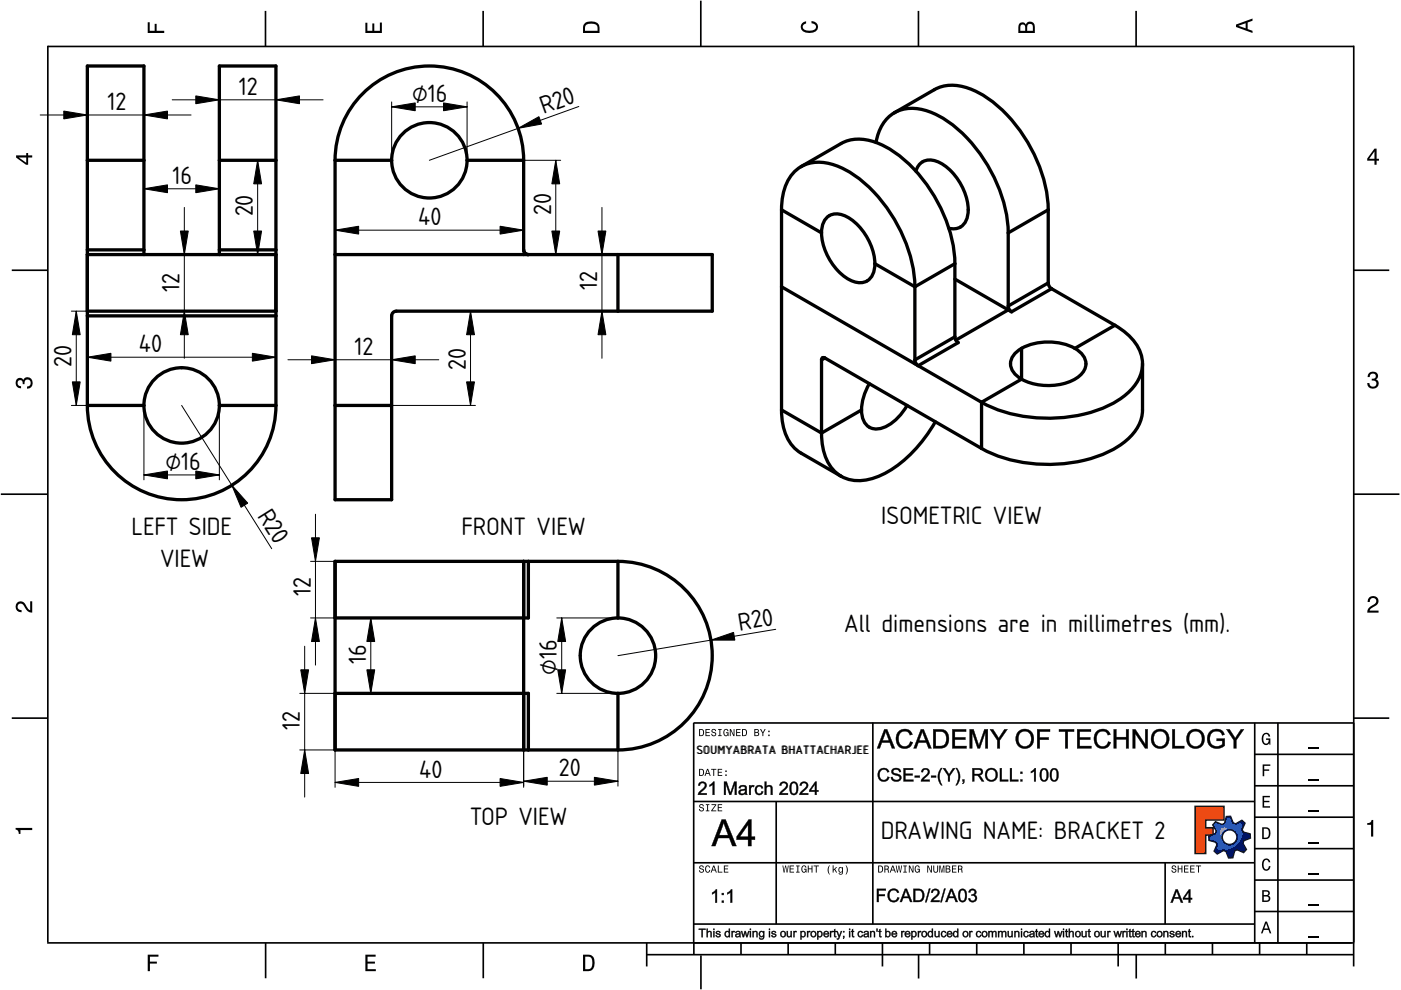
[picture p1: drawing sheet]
<svg xmlns="http://www.w3.org/2000/svg" width="297mm" height="210mm" viewBox="0 0 297 210" stroke-linecap="round" stroke-linejoin="round" font-family="sans-serif">
<defs><g id="words">
<g font-size="5">
<text x="22.8" y="23.4">12</text>
<text x="50.6" y="20.2">12</text>
<text x="87.4" y="21.6">⌀16</text>
<text x="115.3" y="24.2" transform="rotate(-20 115.3 24.2)">R20</text>
<text x="36.6" y="39">16</text>
<text x="53.6" y="45.9" transform="rotate(-90 53.6 45.9)">20</text>
<text x="88.7" y="47.8">40</text>
<text x="116.8" y="45.6" transform="rotate(-90 116.8 45.6)">20</text>
<text x="38.1" y="61.8" transform="rotate(-90 38.1 61.8)">12</text>
<text x="126.6" y="61.6" transform="rotate(-90 126.6 61.6)">12</text>
<text x="15.2" y="77.9" transform="rotate(-90 15.2 77.9)">20</text>
<text x="29.4" y="74.7">40</text>
<text x="75.2" y="75.3">12</text>
<text x="98.8" y="78.4" transform="rotate(-90 98.8 78.4)">20</text>
<text x="35.1" y="99.6">⌀16</text>
<text x="27.9" y="113.5">LEFT SIDE</text>
<text x="54.4" y="109.4" transform="rotate(58 54.4 109.4)">R20</text>
<text x="97.9" y="113.5">FRONT VIEW</text>
<text x="186.8" y="111.2">ISOMETRIC VIEW</text>
<text x="33.9" y="120.2">VIEW</text>
<text x="65.9" y="126.4" transform="rotate(-90 65.9 126.4)">12</text>
<text x="156.8" y="133.7" transform="rotate(-9 156.8 133.7)">R20</text>
<text x="179" y="133.9">All dimensions are in millimetres (mm).</text>
<text x="77.6" y="140.7" transform="rotate(-90 77.6 140.7)">16</text>
<text x="118" y="143" transform="rotate(-90 118 143)">⌀16</text>
<text x="63.6" y="154.9" transform="rotate(-90 63.6 154.9)">12</text>
<text x="88.9" y="164.9">40</text>
<text x="118.5" y="164.6">20</text>
<text x="99.6" y="174.9">TOP VIEW</text>
<text x="186.7" y="177.9">DRAWING NAME: BRACKET 2</text>
</g>
<text font-size="2.4" x="147.6" y="159.9">SOUMYABRATA BHATTACHARJEE</text>
</g></defs>
<g fill="none" stroke="#000" stroke-width=".35">
<path d="M10.1 9.7v190.1M10.1 9.9h277M56.3 2.3v7.5M102.4 2.3v7.5M148.6 .1v9.8M194.7 2.3v7.5M240.9 2.3v7.5M287 9.7v195.2M2.5 57.3h7.5M287.1 57.3h7.4M.2 104.8h10M287 104.8h9.7"/>
<path d="M2.5 152.3h7.5M147 153.3h140.1M147.1 153.3v49.1M185.1 153.2v42.8M266 159.9h21M266 153.3v46.7M270.9 153.3v46.7M287.1 152.3h7.4M147 169.9h119M164.6 169.9v26M266 179.9h21M266 173.3h21"/>
<path d="M266 166.6h21M10 199.9h277.1M56.3 199.9v7.5M102.5 199.9v7.5M137.1 199.9v5M147 195.9h119M147 182.9h119M157.1 199.9v2.5M167.1 199.9v2.5M177.1 199.9v2.5M187.1 199.9v5M197.1 199.9v2.5"/>
<path d="M207.1 199.9v2.5M217.1 199.9v2.5M227.1 199.9v2.5M237.1 199.9v5M247 182.9v13M247.1 199.9v2.5M257.1 199.9v2.5M266 193.3h21M266 186.6h21M267.1 199.9v2.5M277.1 199.9v2.5M137.1 202.4h150"/>
<path d="M148.6 202.6v7.2M194.8 202.4v5.1M240.9 202.4v5.1"/>
</g>
<g fill="#000">
<path d="M31.3 4.7h.4v1.8h1.1v-1.4h.4v1.4h1.6v.5h-3.5z" fill-rule="evenodd"/>
<path d="M77.5 4.8h.4v1.7h1v-1.5h.5v1.5h1.1v-1.7h.5v2.2h-3.5z" fill-rule="evenodd"/>
<path d="M124.1 4.9a2.19 2.19 0 0 0-.5 2.1h3.5v-1.2a1.42 1.42 0 0 0-1.7-1.3zM124.3 5.2a2.14 2.14 0 0 1 2.3 .3l.1 1h-2.7l.1-1z" fill-rule="evenodd"/>
<path d="M170.1 4.9l.8-.4v.5a.7 .7 0 0 0-.7 .5 .7 .7 0 0 0 .3 .8 1.69 1.69 0 0 0 2.5-.6 .9 .9 0 0 0-.9-.8v-.5a1.24 1.24 0 0 1 1.3 1.1 1.24 1.24 0 0 1-1 1.4 2.22 2.22 0 0 1-2.5-.7l-.1-.5z" fill-rule="evenodd"/>
<path d="M216.1 5l-.2 .8v1.2h3.5v-1.3a.98 .98 0 0 0-.7-1.1 .98 .98 0 0 0-1.2 .6 .84 .84 0 0 0-1.4-.2zM216.4 5.3a.54 .54 0 0 1 .7-.1 .54 .54 0 0 1 .3 .6v.7h-1.1zM217.9 5.2a.62 .62 0 0 1 .7-.1 .62 .62 0 0 1 .4 .6v.8h-1.2z" fill-rule="evenodd"/>
<path d="M262.1 5.2v.5l3.5 1.3v-.5l-1.1-.3v-1.4l1.1-.4v-.5zM262.6 5.5l1.5-.6v1.1z" fill-rule="evenodd"/>
<path d="M3.4 32.9v.5l2.1 1.5h.5v-1.5h.8v-.5h-.8v-.5h-.4v.5zM4 33.4h1.6v1.1z" fill-rule="evenodd"/>
<path d="M291.4 31.5l-1.5 2.1v.5h1.5v.8h.5v-.8h.5v-.4h-.5v-2.2zM291.4 32.1v1.6h-1.1z" fill-rule="evenodd"/>
<path d="M3.6 80.4a.86 .86 0 0 1 1.4 .1 1.06 1.06 0 0 1 1.2-.5 1.06 1.06 0 0 1 .7 1.2 1.1 1.1 0 0 1-1.2 1.2v-.4a.71 .71 0 0 0 .8-1 .71 .71 0 0 0-1.3-.1v.6h-.4a.61 .61 0 0 0-.3-.8 .61 .61 0 0 0-.8 .2 .61 .61 0 0 0 .2 .8l.6 .2v.4a1.15 1.15 0 0 1-1.2-.6 1.15 1.15 0 0 1 .3-1.3z" fill-rule="evenodd"/>
<path d="M290.3 79.1a1.08 1.08 0 0 1 1.3-.2 1.08 1.08 0 0 1 .5 1.3l-.4 .2a1.06 1.06 0 0 1 .6 1.3 1.06 1.06 0 0 1-1.2 .7 1.1 1.1 0 0 1-1.2-1.2h.4a.71 .71 0 0 0 1 .8 .71 .71 0 0 0 .1-1.3h-.6v-.4a.61 .61 0 0 0 .8-.3 .61 .61 0 0 0-.2-.8 .61 .61 0 0 0-.8 .2l-.2 .5h-.4z" fill-rule="evenodd"/>
<path d="M3.6 127.8a1.22 1.22 0 0 1 2 .7l.4 .6 .4 .3v-1.9h.4v2.4a1.8 1.8 0 0 1-1.7-1.4 .71 .71 0 0 0-.9-.5 .71 .71 0 0 0-.5 .8 .71 .71 0 0 0 .9 .6v.4a1.18 1.18 0 0 1-1.2-.6 1.18 1.18 0 0 1 .2-1.4z" fill-rule="evenodd"/>
<path d="M290.3 126.7a1.18 1.18 0 0 1 1.9 .3 1.18 1.18 0 0 1-1 1.7l-.5 .3-.3 .5h1.9v.4h-2.4a1.8 1.8 0 0 1 1.4-1.7 .71 .71 0 0 0 .5-.9 .71 .71 0 0 0-.9-.5 .71 .71 0 0 0-.5 .8h-.4z" fill-rule="evenodd"/>
<path d="M148.2 154.6v1.5h.5a.77 .77 0 0 0 .6-.8 .77 .77 0 0 0-.6-.7zM148.4 154.8a.58 .58 0 0 1 .7 .5 .58 .58 0 0 1-.7 .6zM149.6 154.6v1.5h.9v-.2h-.7v-.5h.6v-.2h-.6v-.4h.7v-.2zM151 154.7a.53 .53 0 0 0 0 .6 .53 .53 0 0 0 .6 .2 .32 .32 0 0 1-.3 .5 .32 .32 0 0 1-.3-.4h-.2a.5 .5 0 0 0 .7 .5 .5 .5 0 0 0 .1-.8l-.4-.1a.28 .28 0 0 1-.1-.4 .28 .28 0 0 1 .4-.1 .28 .28 0 0 1 .1 .3h.2a.51 .51 0 0 0-.3-.4 .51 .51 0 0 0-.5 .1zM152.3 154.6v.2h.2v1.1h-.2v.2h.7v-.2h-.3v-1.1h.3v-.2zM153.5 154.7a.81 .81 0 0 0 .5 1.4l.3-.2 .2 .2v-.8h-.6v.1h.4l-.2 .5a.6 .6 0 0 1-.5-.6 .6 .6 0 0 1 .4-.6l.2 .3h.2l-.1-.3a.53 .53 0 0 0-.8 0zM154.7 154.6v1.5h.2v-1.3l.6 1.3h.2v-1.5h-.2v1.2l-.5-1.2zM156.1 154.6v1.5h.9v-.2h-.7v-.5h.6v-.2h-.6v-.4h.7v-.2zM157.3 154.6v1.5h.5a.77 .77 0 0 0 .6-.8 .77 .77 0 0 0-.6-.7zM157.5 154.8a.58 .58 0 0 1 .7 .5 .58 .58 0 0 1-.7 .6zM159.9 154.6v1.5h.6a.42 .42 0 0 0 .5-.3 .42 .42 0 0 0-.3-.5l.2-.2-.1-.4zM160.1 154.8h.3a.23 .23 0 0 1 .3 .2 .23 .23 0 0 1-.3 .2h-.3zM160.1 155.4h.4a.26 .26 0 0 1 .3 .2 .26 .26 0 0 1-.3 .3h-.4zM161.1 154.6l.5 .9v.6h.2v-.6l.5-.9h-.2l-.4 .7-.3-.7zM162.9 155.8v.3h.3v-.3zM162.9 154.9v.3h.3v-.3z" fill-rule="evenodd"/>
<path d="M267.8 155.7a.85 .85 0 0 1 .9-.3 .85 .85 0 0 1 .6 .8h-.3l-.1-.3a.49 .49 0 0 0-.4-.3 .49 .49 0 0 0-.5 .3 1.2 1.2 0 0 0 .4 1.8 .66 .66 0 0 0 .6-.8h-.6v-.3h.9v1.3h-.1l-.1-.3-.3 .3a.85 .85 0 0 1-1.2-.7v-1.1z" fill-rule="evenodd"/>
<path d="M3.3 175.5h3.5v.5h-2.5v.8h-.3a.77 .77 0 0 0-.7-.9z" fill-rule="evenodd"/>
<path d="M148.4 170.6a.53 .53 0 0 0 0 .6 .53 .53 0 0 0 .6 .2 .32 .32 0 0 1-.3 .5 .32 .32 0 0 1-.3-.4h-.2a.5 .5 0 0 0 .7 .6 .5 .5 0 0 0 .1-.9l-.4-.1a.28 .28 0 0 1-.1-.4 .28 .28 0 0 1 .4-.1 .28 .28 0 0 1 .1 .4h.2a.51 .51 0 0 0-.3-.5 .51 .51 0 0 0-.5 .1zM149.7 170.5v.2h.2v1.1h-.2v.2h.7v-.2h-.3v-1.1h.3v-.2zM150.8 170.5v.2h.8l-.8 1.3h1.1v-.2h-.9l.9-1.3zM152.2 170.5v1.5h.9v-.2h-.7v-.5h.6v-.2h-.6v-.4h.7v-.2z" fill-rule="evenodd"/>
<path d="M148.2 163v1.5h.5a.77 .77 0 0 0 .6-.7 .77 .77 0 0 0-.6-.8zM148.4 163.2a.57 .57 0 0 1 .7 .6 .57 .57 0 0 1-.7 .5zM149.9 163l-.5 1.5h.2l.1-.4h.6l.2 .4h.2l-.6-1.5zM150 163.2l.3 .7h-.5zM150.8 163v.2h.4v1.3h.2v-1.3h.5v-.2zM152.2 163v1.5h.9v-.2h-.7v-.5h.6v-.2h-.6v-.4h.7v-.2zM153.8 164.2v.3h.3v-.3zM153.8 163.4v.3h.3v-.3z" fill-rule="evenodd"/>
<path d="M253.4 171h6.1v2.8h-3.9v1.7h1.6v1.5h-1.6v4h-2.2z" fill-rule="evenodd"/>
<path d="M257.7 174.3l-.5 .6 .7 1.3-.2 .6-1.4 .5v.9l1.5 .4 .3 .5-.7 1.4 .7 .5 1.3-.7 .6 .2 .5 1.4 .9-.1 .3-1.4 .6-.3 1.4 .6 .5-.6-.7-1.3 .2-.6 1.4-.5-.1-.9-1.4-.4-.3-.5 .6-1.4-.6-.6-1.3 .8-.6-.2-.5-1.4h-.9l-.4 1.5-.5 .2zM259.1 177.5a1.6 1.6 0 0 1 3.2 0 1.6 1.6 0 0 1-3.2 0z" fill-rule="evenodd"/>
<path d="M267.7 168.7h1.5v.3h-1.2v.8h1.1v.3h-1.1v.8h1.3v.3h-1.6z" fill-rule="evenodd"/>
<path d="M267.7 162.1h1.6v.3h-1.3v.7h1.1v.3h-1.1v1.2h-.3z" fill-rule="evenodd"/>
<path d="M267.6 175.4v2.5h.8a1.37 1.37 0 0 0 .7-2.2 1.56 1.56 0 0 0-1.5-.3zM267.9 175.7a.98 .98 0 0 1 1.2 .7 .98 .98 0 0 1-.7 1.2h-.5z" fill-rule="evenodd"/>
<path d="M289.9 174.5a.77 .77 0 0 0 .9-.6h.4v3.5h-.5v-2.5h-.8z" fill-rule="evenodd"/>
<path d="M148.4 183.6a.53 .53 0 0 0 0 .6 .53 .53 0 0 0 .6 .2 .32 .32 0 0 1-.3 .5 .32 .32 0 0 1-.3-.4h-.2a.5 .5 0 0 0 .7 .6 .5 .5 0 0 0 .1-.9l-.4-.1a.28 .28 0 0 1-.1-.4 .28 .28 0 0 1 .4-.1 .28 .28 0 0 1 .1 .4h.2a.51 .51 0 0 0-.3-.5 .51 .51 0 0 0-.5 .1zM149.6 183.7l-.1 .2a.67 .67 0 0 0 .1 .9 .67 .67 0 0 0 .8 .1l.2-.4h-.2l-.2 .3a.6 .6 0 0 1-.5-.5 .6 .6 0 0 1 .4-.6l.3 .3h.2l-.2-.4a.5 .5 0 0 0-.8 .1zM151.2 183.5l-.5 1.5h.2l.1-.4h.6l.2 .4h.2l-.6-1.5zM151.3 183.7l.3 .7h-.5zM152.2 183.5v1.5h1v-.2h-.8v-1.3zM153.5 183.5v1.5h.9v-.2h-.7v-.5h.6v-.2h-.6v-.4h.7v-.2z" fill-rule="evenodd"/>
<path d="M165.9 183.5l.3 1.5h.1l.3-1.3 .2 1.3h.2l.2-1.5h-.1l-.2 1.3-.2-1.3h-.2l-.2 1.3-.2-1.3zM167.4 183.5v1.5h1v-.2h-.8v-.5h.7v-.2h-.7v-.4h.7v-.2zM168.8 183.5v.2h.3v1.1h-.3v.2h.7v-.2h-.2v-1.1h.2v-.2zM170.1 183.7a.82 .82 0 0 0 .5 1.3l.3-.2 .1 .2v-.8h-.5v.2h.3l-.2 .4a.6 .6 0 0 1-.5-.5 .6 .6 0 0 1 .5-.6l.2 .3h.2l-.2-.4a.53 .53 0 0 0-.7 .1zM171.3 183.5v1.5h.2v-.7h.6v.7h.2v-1.5h-.2v.6h-.6v-.6zM172.5 183.5v.2h.5v1.3h.2v-1.3h.4v-.2zM175.8 183.5a1.35 1.35 0 0 0 .2 1.9 1.84 1.84 0 0 1 0-1.9zM176.5 183.5v1.5h.2v-.4l.2-.2 .4 .6h.2l-.4-.7 .4-.5h-.2l-.6 .6v-.9zM177.9 184a.59 .59 0 0 0-.2 .7 .59 .59 0 0 0 .7 .3l.1-.2a.31 .31 0 0 1-.1 .5 .31 .31 0 0 1-.4-.2h-.2a.47 .47 0 0 0 .5 .4 .47 .47 0 0 0 .4-.5v-1.2h-.2v.2l-.3-.2zM178 184.1l.1-.1a.42 .42 0 0 1 .4 .4 .42 .42 0 0 1-.4 .5l-.1-.3zM179.3 183.5a1.85 1.85 0 0 1 0 1.9 1.22 1.22 0 0 0 0-1.9z" fill-rule="evenodd"/>
<path d="M186.2 183.5v1.5h.5a.77 .77 0 0 0 .6-.7 .77 .77 0 0 0-.6-.8zM186.4 183.7a.58 .58 0 0 1 .6 .6 .58 .58 0 0 1-.6 .5zM187.5 183.5v1.5h.2v-.6a.45 .45 0 0 1 .5 .1 .45 .45 0 0 1 .1 .5h.2l-.2-.7a.42 .42 0 0 0 .1-.5 .42 .42 0 0 0-.4-.3zM187.7 183.7h.2a.26 .26 0 0 1 .4 .3 .26 .26 0 0 1-.4 .2h-.2zM189.2 183.5l-.6 1.5h.2l.2-.4h.6l.1 .4h.2l-.5-1.5zM189.3 183.7l.2 .7h-.4zM189.9 183.5l.3 1.5h.2l.2-1.3 .2 1.3h.2l.3-1.5h-.2l-.2 1.3-.2-1.3h-.2l-.2 1.3-.2-1.3zM191.5 183.5v.2h.3v1.1h-.3v.2h.8v-.2h-.3v-1.1h.3v-.2zM192.7 183.5v1.5h.2v-1.2l.5 1.2h.3v-1.5h-.2v1.2l-.6-1.2zM194.1 183.7a.81 .81 0 0 0 .5 1.3l.3-.2 .1 .2v-.8h-.5v.2h.3l-.2 .4a.6 .6 0 0 1-.5-.5 .6 .6 0 0 1 .5-.6l.2 .3h.2l-.2-.4a.53 .53 0 0 0-.7 .1zM196.6 183.5v1.5h.2v-1.2l.6 1.2h.2v-1.5h-.2v1.2l-.6-1.2zM197.9 183.5v.9a.52 .52 0 0 0 .5 .6 .52 .52 0 0 0 .5-.6v-.9h-.2v.9a.33 .33 0 0 1-.3 .5 .33 .33 0 0 1-.3-.5v-.9zM199.2 183.5v1.5h.1v-1.4l.3 1.4h.2l.3-1.4v1.4h.1v-1.5h-.2l-.3 1.3-.3-1.3zM200.5 183.5v1.5h.6a.42 .42 0 0 0 .4-.3 .42 .42 0 0 0-.2-.5l.2-.2-.1-.4zM200.7 183.7h.3a.23 .23 0 0 1 .3 .2 .23 .23 0 0 1-.3 .2h-.3zM200.7 184.3h.3a.26 .26 0 0 1 .3 .3 .26 .26 0 0 1-.3 .2h-.3zM201.8 183.5v1.5h1v-.2h-.8v-.5h.7v-.2h-.7v-.4h.8v-.2zM203.1 183.5v1.5h.2v-.6a.45 .45 0 0 1 .5 .1 .45 .45 0 0 1 .1 .5h.2l-.2-.7a.42 .42 0 0 0 .1-.5 .42 .42 0 0 0-.4-.3zM203.3 183.7h.3a.26 .26 0 0 1 .3 .3 .26 .26 0 0 1-.4 .2h-.2z" fill-rule="evenodd"/>
<path d="M248.5 183.6a.53 .53 0 0 0 0 .6 .53 .53 0 0 0 .6 .2 .32 .32 0 0 1-.2 .5 .32 .32 0 0 1-.3-.4h-.2a.5 .5 0 0 0 .6 .6 .5 .5 0 0 0 .2-.9l-.4-.1a.28 .28 0 0 1-.1-.4 .28 .28 0 0 1 .3-.1 .28 .28 0 0 1 .2 .4h.2a.51 .51 0 0 0-.3-.5 .51 .51 0 0 0-.6 .1zM249.7 183.5v1.5h.2v-.7h.6v.7h.2v-1.5h-.2v.6h-.6v-.6zM251 183.5v1.5h1v-.2h-.8v-.5h.7v-.2h-.7v-.4h.8v-.2zM252.3 183.5v1.5h1v-.2h-.8v-.5h.7v-.2h-.7v-.4h.8v-.2zM253.5 183.5v.2h.5v1.3h.2v-1.3h.5v-.2z" fill-rule="evenodd"/>
<path d="M268.3 195.4l-1 2.5h.4l.2-.7h1l.3 .7h.3l-.9-2.5zM268.4 195.8l.4 1.1h-.7z" fill-rule="evenodd"/>
<path d="M267.6 188.7v2.5h1a.7 .7 0 0 0 .7-.5 .7 .7 0 0 0-.4-.8 .61 .61 0 0 0 .3-.8 .61 .61 0 0 0-.7-.4zM267.9 189h.6a.38 .38 0 0 1 .4 .4 .38 .38 0 0 1-.5 .4h-.5zM267.9 190.1h.6a.44 .44 0 0 1 .5 .4 .44 .44 0 0 1-.5 .4h-.6z" fill-rule="evenodd"/>
<path d="M267.8 182.3a.85 .85 0 0 1 .9-.3 .85 .85 0 0 1 .6 .8h-.3l-.1-.2a.47 .47 0 0 0-.4-.3 .47 .47 0 0 0-.4 .3 1.21 1.21 0 0 0 .4 1.7 .64 .64 0 0 0 .5-.7h.4a.89 .89 0 0 1-.8 1 .89 .89 0 0 1-1-.7v-1.1z" fill-rule="evenodd"/>
<path d="M31.3 202.4h2.3v.4h-1.8v1.1h1.5v.4h-1.5v1.6h-.5z" fill-rule="evenodd"/>
<path d="M77.5 202.4h2.1v.4h-1.7v1.1h1.6v.4h-1.6v1.2h1.8v.4h-2.2z" fill-rule="evenodd"/>
<path d="M123.6 202.4v3.5h1.2a1.42 1.42 0 0 0 1.3-1.7 1.38 1.38 0 0 0-1.3-1.8zM124.1 202.8l1 .1a1.89 1.89 0 0 1 0 2.5l-1 .1z" fill-rule="evenodd"/>
</g>
<path d="M277.3 158.6h2.2M277.3 178.6h2.2M277.3 172h2.2M277.3 165.3h2.2M277.3 198.6h2.2M277.3 192h2.2M277.3 185.3h2.2" fill="none" stroke="#000" stroke-width=".25"/>
<g fill="#000">
<path d="M187.5 154.6h.6l1.7 4.1h-.7l-.5-1.3h-1.6l-.4 1.3h-.7zM187.5 154.6l-1.5 4.1h.5l.4-1.3h1.8l.4 1.3h.6l-1.6-4.1zM187.7 155.1v.5l-.6 1.4h1.3zM187.7 155.1l.8 1.9h-1.4zM190.5 155.1a1.8 1.8 0 0 1 3 .7l-.6 .1a1.24 1.24 0 0 0-1.5-.8 1.24 1.24 0 0 0-.8 1.5 1.24 1.24 0 0 0 .8 1.6 1.24 1.24 0 0 0 1.5-1l.6 .1a1.84 1.84 0 0 1-2.1 1.4 1.84 1.84 0 0 1-1.5-2.1l.2-.8zM190.6 155a2.16 2.16 0 0 0 .9 3.7 1.63 1.63 0 0 0 2-1.3l-.5-.2a1.3 1.3 0 0 1-1.6 1.1 1.3 1.3 0 0 1-.9-1.7 1.3 1.3 0 0 1 .9-1.5 1.3 1.3 0 0 1 1.6 .8l.4-.2a1.74 1.74 0 0 0-2.8-.7zM195.2 154.6h.7l1.6 4.1h-.7l-.4-1.3h-1.7l-.4 1.3h-.6zM195.3 154.6l-1.6 4.1h.6l.4-1.3h1.7l.5 1.3h.6l-1.7-4.1zM195.5 155.1l-.1 .5-.5 1.4h1.3zM195.5 155.1l.8 1.9h-1.5zM197.8 154.6h2l.8 .4a2.19 2.19 0 0 1-.8 3.7h-2zM197.9 154.6v4.1l1.4-.1a1.77 1.77 0 0 0 1.8-2.3 1.61 1.61 0 0 0-1.9-1.6zM198.4 155.1v3.1l.9-.1a1.21 1.21 0 0 0 1.3-1.5l-.2-.9-.5-.5zM198.4 155.1h.8a1.46 1.46 0 0 1 1.4 2.1 1.16 1.16 0 0 1-1.3 1h-.9zM201.9 154.6h3v.6l-2.5-.1v1.2h2.3v.6l-2.3-.1v1.4l2.6-.1v.6h-3.1zM201.9 154.6v4.1h3v-.5h-2.5v-1.4h2.3v-.5l-2.3 .1v-1.3h2.4v-.5zM205.6 154.6h.8l1.1 3.5 1.2-3.5h.8v4.1h-.6l.1-3.4-1.2 3.4h-.6l-1.1-3.5 .1 3.5h-.6zM205.6 154.6v4.1h.5l.1-3.5 1.1 3.5h.5l1.2-3.4-.1 3.4h.5v-4.1h-.7l-1.2 3.6-1.1-3.6zM209.8 154.6h.8l1.1 1.9 1.2-1.9h.8l-1.7 2.4v1.7h-.6v-1.7zM209.9 154.6l1.6 2.3-.1 1.8h.6l-.1-1.8 1.7-2.3h-.6l-1.3 2-1.2-2zM215.9 155.1a2.08 2.08 0 0 1 3.2 .7 2.08 2.08 0 0 1-1.6 3 2.13 2.13 0 0 1-2.1-1.3 2.13 2.13 0 0 1 .5-2.4zM215.9 155.2a2.03 2.03 0 0 0-.3 2.5 2.03 2.03 0 0 0 2.4 .8 2.01 2.01 0 0 0 .9-2.8 2.01 2.01 0 0 0-3-.5zM216.3 155.4a1.61 1.61 0 0 0-.3 1.8 1.61 1.61 0 0 0 1.5 1 1.63 1.63 0 0 0 1.1-1.7 1.63 1.63 0 0 0-1.3-1.4zM216.3 155.4a1.48 1.48 0 0 1 1.8-.1 1.48 1.48 0 0 1 .6 1.7 1.45 1.45 0 0 1-1.9 1.3 1.45 1.45 0 0 1-.9-2zM219.9 154.6h2.8v.6l-2.3-.1v1.3l2-.1v.6l-2-.1 .1 1.9h-.6zM219.9 154.6v4.1h.5v-1.9h1.9v-.4h-1.9v-1.3h2.2v-.5zM224.5 154.6h3.3v.6l-1.4-.1v3.6h-.6l.1-3.6-1.4 .1zM224.5 154.6v.5h1.4v3.6h.5l-.1-3.6h1.4v-.5zM228.3 154.6h3v.6l-2.4-.1v1.2h2.3v.6l-2.3-.1v1.4l2.5-.1v.6h-3.1zM228.4 154.6v4.1h3v-.5h-2.5v-1.4h2.2v-.5l-2.2 .1v-1.3h2.4v-.5zM232.4 155.1a1.8 1.8 0 0 1 3.1 .7l-.6 .1a1.24 1.24 0 0 0-1.5-.8 1.24 1.24 0 0 0-.9 1.5 1.24 1.24 0 0 0 .9 1.6 1.24 1.24 0 0 0 1.5-1l.6 .1a1.84 1.84 0 0 1-2.2 1.4 1.84 1.84 0 0 1-1.4-2.1l.1-.8zM232.6 155a2.16 2.16 0 0 0 .9 3.7 1.63 1.63 0 0 0 1.9-1.3l-.4-.2a1.3 1.3 0 0 1-1.6 1.1 1.3 1.3 0 0 1-1-1.7 1.3 1.3 0 0 1 .9-1.5 1.3 1.3 0 0 1 1.6 .8l.5-.2a1.74 1.74 0 0 0-2.8-.7zM236.1 154.6h.6v1.7h2.1l-.1-1.7h.6v4.1h-.6v-1.9h-2v1.9h-.6zM236.1 154.6v4.1h.6l-.1-2h2.2v2h.5v-4.1h-.5v1.7h-2.2l.1-1.7zM240.1 154.6h.6l2.1 3.2v-3.2h.6v4.1h-.6l-2.1-3.2v3.2h-.6zM240.2 154.6v4.1h.5l-.1-3.3 2.2 3.3h.5v-4.1h-.5l.1 3.3-2.2-3.3zM244.6 155.1a2.08 2.08 0 0 1 3.2 .7 2.08 2.08 0 0 1-1.6 3 2.13 2.13 0 0 1-2.1-1.3 2.13 2.13 0 0 1 .5-2.4zM244.6 155.2a2.03 2.03 0 0 0-.3 2.5 2.03 2.03 0 0 0 2.4 .8 2.01 2.01 0 0 0 .9-2.8 2.01 2.01 0 0 0-3-.5zM245 155.4a1.61 1.61 0 0 0-.3 1.8 1.61 1.61 0 0 0 1.5 1 1.63 1.63 0 0 0 1.1-1.7 1.63 1.63 0 0 0-1.3-1.4zM245 155.4a1.48 1.48 0 0 1 1.8-.1 1.48 1.48 0 0 1 .6 1.7 1.45 1.45 0 0 1-1.9 1.3 1.45 1.45 0 0 1-.9-2zM248.5 154.6h.6v3.6l2-.1v.6h-2.6zM248.6 154.6v4.1h2.5v-.5h-2v-3.6zM252.1 155.1a2.08 2.08 0 0 1 3.2 .7 2.08 2.08 0 0 1-1.6 3 2.13 2.13 0 0 1-2.1-1.3 2.13 2.13 0 0 1 .5-2.4zM252.1 155.2a2.03 2.03 0 0 0-.3 2.5 2.03 2.03 0 0 0 2.4 .8 2.01 2.01 0 0 0 .9-2.8 2.01 2.01 0 0 0-3-.5zM252.5 155.4a1.61 1.61 0 0 0-.3 1.8 1.61 1.61 0 0 0 1.6 1 1.63 1.63 0 0 0 1-1.7 1.63 1.63 0 0 0-1.3-1.4zM252.5 155.4a1.48 1.48 0 0 1 1.8-.1 1.48 1.48 0 0 1 .6 1.7 1.45 1.45 0 0 1-1.9 1.3 1.45 1.45 0 0 1-.9-2zM256.5 155.1a1.88 1.88 0 0 1 3.2 .7l-.6 .1a1.34 1.34 0 0 0-1.2-.8 1.34 1.34 0 0 0-1.2 .7 1.89 1.89 0 0 0 .5 2.2 1.97 1.97 0 0 0 1.9-.2v-.7h-1.2v-.5h1.8v1.5a2.21 2.21 0 0 1-3.1 .2 2.21 2.21 0 0 1-.1-3.2zM256.5 155.2a2.13 2.13 0 0 0 .1 3 2.13 2.13 0 0 0 3-.1l.1-1.5h-1.7v.5l1.2-.1v.8a1.63 1.63 0 0 1-2.7-.7 1.63 1.63 0 0 1 1.9-2.1 .94 .94 0 0 1 .7 .9l.5-.1a1.85 1.85 0 0 0-3.1-.6zM260 154.6h.7l1.2 1.9 1.2-1.9h.7l-1.7 2.4 .1 1.7h-.7l.1-1.7zM260 154.6l1.6 2.3v1.8h.5v-1.8l1.6-2.3h-.6l-1.2 2-1.2-2z"/>
<path d="M187.5 154.6h.6l1.6 4.1h-.6l-.5-1.3h-1.6l-.5 1.3h-.5zM187.8 155.1l-.7 1.9h1.4zM190.5 155.1a1.76 1.76 0 0 1 2.9 .6l-.5 .2a1.26 1.26 0 0 0-1.5-.8 1.26 1.26 0 0 0-.9 1.5 1.28 1.28 0 0 0 .9 1.6 1.28 1.28 0 0 0 1.6-1l.5 .2a1.85 1.85 0 0 1-2.3 1.2 1.85 1.85 0 0 1-1.2-2.3zM195.3 154.6h.5l1.7 4.1h-.6l-.5-1.3h-1.7l-.4 1.3h-.6zM195.5 155.1l-.6 1.9h1.3zM197.9 154.6h1.3a1.85 1.85 0 0 1 1.9 2.6 1.62 1.62 0 0 1-1.8 1.5h-1.4zM198.4 155.1v3.1h.9a1.36 1.36 0 0 0 1.3-1.9 1.18 1.18 0 0 0-1.4-1.2zM201.9 154.6h2.9v.5h-2.4v1.2h2.3v.5h-2.3v1.4h2.5v.5h-3zM205.6 154.6h.8l1.1 3.5 1.2-3.5h.7v4.1h-.5v-3.4l-1.1 3.4h-.5l-1.2-3.5v3.5h-.5zM209.9 154.6h.6l1.2 1.9 1.3-1.9h.6l-1.6 2.4v1.7h-.6v-1.7zM215.9 155.1a2.04 2.04 0 0 1 3.2 .7 2.04 2.04 0 0 1-1.6 2.9 2.09 2.09 0 0 1-2.1-1.2 2.09 2.09 0 0 1 .5-2.4zM216.3 155.4a1.65 1.65 0 0 0-.3 1.9 1.65 1.65 0 0 0 1.6 .9 1.67 1.67 0 0 0 1.1-1.7 1.67 1.67 0 0 0-1.4-1.5zM219.9 154.6h2.7v.5h-2.2v1.3h1.9v.4h-1.9v1.9h-.5zM224.5 154.6h3.2v.5h-1.3v3.6h-.5v-3.6h-1.4zM228.4 154.6h2.9v.5h-2.4v1.2h2.2v.5h-2.2v1.4h2.5v.5h-3zM232.5 155.1a1.76 1.76 0 0 1 2.9 .6l-.5 .2a1.26 1.26 0 0 0-1.6-.8 1.26 1.26 0 0 0-.8 1.5 1.28 1.28 0 0 0 .9 1.6 1.28 1.28 0 0 0 1.6-1l.5 .2a1.85 1.85 0 0 1-2.3 1.2 1.85 1.85 0 0 1-1.2-2.3zM236.1 154.6h.6v1.7h2.1v-1.7h.5v4.1h-.5v-1.9h-2.1v1.9h-.6zM240.2 154.6h.5l2.1 3.2v-3.2h.5v4.1h-.5l-2.1-3.2v3.2h-.5zM244.6 155.1a2.04 2.04 0 0 1 3.2 .7 2.04 2.04 0 0 1-1.6 2.9 2.09 2.09 0 0 1-2.1-1.2 2.09 2.09 0 0 1 .5-2.4zM245 155.4a1.65 1.65 0 0 0-.4 1.9 1.65 1.65 0 0 0 1.7 .9 1.67 1.67 0 0 0 1.1-1.7 1.67 1.67 0 0 0-1.4-1.5zM248.6 154.6h.5v3.6h2v.5h-2.5zM252.1 155.1a2.04 2.04 0 0 1 3.2 .7 2.04 2.04 0 0 1-1.6 2.9 2.09 2.09 0 0 1-2-1.2 2.09 2.09 0 0 1 .4-2.4zM252.5 155.4a1.65 1.65 0 0 0-.3 1.9 1.65 1.65 0 0 0 1.6 .9 1.67 1.67 0 0 0 1.1-1.7 1.67 1.67 0 0 0-1.4-1.5zM256.5 155.1a1.87 1.87 0 0 1 3.1 .7l-.5 .1a1.41 1.41 0 0 0-1.8-.7 1.41 1.41 0 0 0-.8 1.8 1.56 1.56 0 0 0 2.6 .8v-.7h-1.1v-.5h1.7v1.5a2.17 2.17 0 0 1-3.1 .1 2.17 2.17 0 0 1-.1-3.1zM260 154.6h.7l1.2 1.9 1.2-1.9h.6l-1.6 2.4v1.7h-.5v-1.7z"/>
<path d="M148.3 165.9a.91 .91 0 0 1 1.4 .2 .91 .91 0 0 1-.5 1.4l-.7 .7h1.3v.3h-1.8a3.2 3.2 0 0 1 1.3-1.6 .53 .53 0 0 0-.2-.9 .53 .53 0 0 0-.7 .6l-.4-.1zM150.4 166.4l.8-.7h.3v2.8h-.4v-2.2l-.7 .5zM153.5 165.7h.6l.8 2.4 .8-2.4h.5v2.8h-.4v-2.3l-.8 2.3h-.3l-.8-2.3v2.3h-.4zM156.8 166.7a.87 .87 0 0 1 .9-.2 .87 .87 0 0 1 .6 .7l.1 1.3h-.3l-.1-.2a.74 .74 0 0 1-.9 .3 .74 .74 0 0 1-.4-.9l.4-.3 .9-.2a.51 .51 0 0 0-.5-.5 .51 .51 0 0 0-.5 .4h-.4zM157.1 167.8a.36 .36 0 0 0 0 .4 .36 .36 0 0 0 .4 .1l.4-.3 .1-.5zM158.8 166.5h.3v.3l.3-.3h.4l.1 .1-.1 .3a.45 .45 0 0 0-.5 0 .45 .45 0 0 0-.1 .6v1h-.4zM160.4 166.7a.86 .86 0 0 1 1.4 .4l-.4 .1a.55 .55 0 0 0-.7-.4 .55 .55 0 0 0-.3 .7 .55 .55 0 0 0 .4 .8 .55 .55 0 0 0 .7-.5h.3a.93 .93 0 0 1-1.3 .7 .93 .93 0 0 1-.4-1.4zM162.1 165.7h.4v1a.71 .71 0 0 1 .8-.2 .71 .71 0 0 1 .5 .7v1.3h-.4v-1.3a.49 .49 0 0 0-.5-.4 .49 .49 0 0 0-.4 .6v1.1h-.4zM165.6 165.9a.91 .91 0 0 1 1.4 .2 .91 .91 0 0 1-.5 1.4l-.8 .7h1.4v.3h-1.9a3.2 3.2 0 0 1 1.3-1.6 .53 .53 0 0 0-.2-.9 .53 .53 0 0 0-.7 .6l-.3-.1zM167.8 165.9a.99 .99 0 0 1 1.2 .1 .99 .99 0 0 1 .2 1.2 1.01 1.01 0 0 1-.2 1.1 1.01 1.01 0 0 1-1.1 .1 2.12 2.12 0 0 1-.1-2.5zM168 166.1a1.88 1.88 0 0 0 .2 2.2h.3a1.72 1.72 0 0 0 0-2.3zM169.8 165.9a.91 .91 0 0 1 1.4 .2 .91 .91 0 0 1-.5 1.4l-.7 .7h1.3v.3h-1.8a3.2 3.2 0 0 1 1.3-1.6 .53 .53 0 0 0-.2-.9 .53 .53 0 0 0-.7 .6l-.3-.1zM172.8 165.7h.3v1.8h.4v.4h-.4v.6h-.3v-.6h-1.2v-.4zM172.8 166.3l-.9 1.2h.9z"/>
<path d="M148.3 165.9a.95 .95 0 0 1 1.5 .2 .95 .95 0 0 1-.6 1.4l-.7 .7h1.4v.4h-2l.3-.7 .9-.9a.51 .51 0 0 0 .3-.6 .51 .51 0 0 0-.6-.3 .51 .51 0 0 0-.4 .5h-.4zM148.3 166l-.3 .5 .4 .1a.58 .58 0 0 1 .9-.5 .58 .58 0 0 1-.1 1l-.9 .8-.3 .6h1.8v-.3h-1.4l.6-.6a1.03 1.03 0 0 0 .4-1.7l-.7-.1zM150.4 166.4l.5-.3a.4 .4 0 0 1 .6-.4v2.9h-.4v-2.2l-.7 .4zM150.4 166.4l.1 .4 .7-.5-.1 2.2h.4v-2.8h-.3l-.2 .4zM153.5 165.7h.6l.8 2.4 .7-2.4h.6v2.9h-.4v-2.4l-.8 2.4h-.4l-.7-2.4v2.4h-.4zM153.5 165.7v2.8h.4v-2.4l.8 2.4h.3l.8-2.3v2.3h.4v-2.8h-.5l-.8 2.6-.8-2.6zM156.8 166.7a.88 .88 0 0 1 1-.3 .88 .88 0 0 1 .6 .8l.1 1.4h-.4l-.1-.3a.73 .73 0 0 1-1 .3 .73 .73 0 0 1-.2-1.1l1.1-.3a.49 .49 0 0 0-.4-.4 .49 .49 0 0 0-.5 .4l-.4-.1zM156.8 166.8l-.2 .3h.4a.52 .52 0 0 1 .3-.4 .52 .52 0 0 1 .6 .2l.1 .4-.9 .1a.6 .6 0 0 0-.3 1 .99 .99 0 0 0 1.2-.2l.1 .3h.3l-.1-.3v-1.3a.97 .97 0 0 0-1.5-.1zM157.1 167.8h-.1a.43 .43 0 0 0 .4 .5 .43 .43 0 0 0 .5-.3l.1-.5zM157 167.7l1-.2a.57 .57 0 0 1-.3 .8 .57 .57 0 0 1-.8-.4zM158.8 166.5h.4l-.1 .3a.47 .47 0 0 1 .4-.4 .47 .47 0 0 1 .5 .2l-.2 .4-.3-.1-.3 .2v1.5h-.4zM158.8 166.5v2h.4l-.1-1a.46 .46 0 0 1 .1-.6 .46 .46 0 0 1 .6 0l.1-.3a.61 .61 0 0 0-.8 .2v-.3zM160.3 166.6a.84 .84 0 0 1 .9-.2 .84 .84 0 0 1 .6 .7l-.3 .1a.53 .53 0 0 0-.7-.4 .53 .53 0 0 0-.4 .7 .52 .52 0 0 0 .4 .7 .52 .52 0 0 0 .6-.5l.4 .1a.94 .94 0 0 1-1.2 .8 .94 .94 0 0 1-.6-1.3zM160.4 166.7a.97 .97 0 0 0-.2 1.4 .97 .97 0 0 0 1.4 .1l.2-.4h-.3a.58 .58 0 0 1-.7 .5 .58 .58 0 0 1-.4-.8 .59 .59 0 0 1 .3-.8 .59 .59 0 0 1 .8 .4h.3a.85 .85 0 0 0-1.4-.4zM162.1 165.7h.4v1a.73 .73 0 0 1 .9-.2 .73 .73 0 0 1 .4 .7v1.4h-.4v-1.4a.45 .45 0 0 0-.5-.4 .45 .45 0 0 0-.4 .6v1.2h-.4zM162.1 165.7v2.8h.4l-.1-1.1a.53 .53 0 0 1 .5-.7 .53 .53 0 0 1 .6 .5l-.1 1.3h.4l-.1-1.3a.69 .69 0 0 0-.4-.7 .69 .69 0 0 0-.9 .4l.1-1.2zM165.5 165.9a.95 .95 0 0 1 1.5 .2 .95 .95 0 0 1-.5 1.4l-.8 .7h1.4v.4h-1.9l.3-.7 .9-.9a.51 .51 0 0 0 .3-.6 .51 .51 0 0 0-.6-.3 .51 .51 0 0 0-.4 .5h-.5zM165.6 166l-.3 .5 .3 .1a.58 .58 0 0 1 .9-.5 .58 .58 0 0 1-.1 1l-.9 .8-.3 .6h1.9v-.3h-1.5l.6-.6a1.03 1.03 0 0 0 .4-1.7l-.7-.1zM167.8 165.9a1.03 1.03 0 0 1 1.2 .1 1.03 1.03 0 0 1 .3 1.2 1.05 1.05 0 0 1-.3 1.1 1.05 1.05 0 0 1-1.2 .2 2.15 2.15 0 0 1 0-2.6zM167.8 165.9a2.28 2.28 0 0 0-.1 2.4 .89 .89 0 0 0 1 .1 .89 .89 0 0 0 .5-.9 1.19 1.19 0 0 0-1.1-1.7zM167.9 166.2a2.18 2.18 0 0 0 .3 2h.2a1.71 1.71 0 0 0 0-2.1zM168 166.1l.5-.1a1.73 1.73 0 0 1 0 2.3h-.3a1.87 1.87 0 0 1-.2-2.2zM169.8 165.9a.95 .95 0 0 1 1.5 .2 .95 .95 0 0 1-.5 1.4l-.8 .7h1.4v.4h-1.9l.2-.7 1-.9a.51 .51 0 0 0 .3-.6 .51 .51 0 0 0-.6-.3 .51 .51 0 0 0-.4 .5h-.5zM169.9 166l-.3 .5 .3 .1a.58 .58 0 0 1 .9-.5 .58 .58 0 0 1-.1 1l-.9 .8-.3 .6h1.8v-.3h-1.4l.6-.6a1.03 1.03 0 0 0 .4-1.7l-.7-.1zM172.8 165.7h.4l-.1 1.8h.4v.4h-.4l.1 .7h-.5l.1-.7h-1.3v-.4zM172.8 165.7l-1.2 1.8v.4l1.2-.1v.7h.3v-.7l.4 .1v-.4l-.4 .1v-1.9zM172.7 166.3l-.7 1.3 .8-.1zM172.8 166.2v1.4h-1z"/>
<path d="M153 173.7h.9l2.3 5.7h-1l-.6-1.7h-2.3l-.6 1.7h-.9zM153 173.8l-2.1 5.6h.8l.5-1.8h2.5l.6 1.8h.8l-2.3-5.6zM153.4 174.4l-.2 .8-.7 1.9h1.9zM153.4 174.3l1.1 2.8h-2.1zM158.7 173.7h.6v3.7h.8v.7l-.8-.1v1.4h-.7v-1.4l-2.5 .1v-.7zM158.7 173.8l-2.5 3.6v.6h2.5l-.1 1.4h.7v-1.4h.8v-.6h-.8v-3.6zM158.6 174.9l-1.7 2.5h1.7zM158.7 174.7v2.7h-1.9z"/>
<path d="M153 173.8h.8l2.3 5.6h-.8l-.7-1.7h-2.3l-.6 1.7h-.8zM153.4 174.4l-.9 2.7h1.9zM158.7 173.8h.6v3.6h.8v.6h-.8v1.4h-.7v-1.4h-2.4v-.6zM158.6 174.9l-1.7 2.5h1.7z"/>
<path d="M186.6 163.1a1.21 1.21 0 0 1 1.9 .5l-.3 .1a.91 .91 0 0 0-1.3-.4 .91 .91 0 0 0-.4 1.2 .86 .86 0 0 0 .7 .9 .86 .86 0 0 0 1-.7l.4 .1a1.28 1.28 0 0 1-1.7 .8 1.28 1.28 0 0 1-.8-1.6zM189.2 163.1a1.09 1.09 0 0 1 1.8 .6h-.3a.65 .65 0 0 0-.7-.5 .65 .65 0 0 0-.6 .5l.4 .3a1.12 1.12 0 0 1 1.3 1 1.16 1.16 0 0 1-1.2 .7 1.16 1.16 0 0 1-1-.9l.3-.1a.76 .76 0 0 0 .8 .7 .76 .76 0 0 0 .7-.6l-.4-.3a1.03 1.03 0 0 1-1.2-1.3zM191.6 162.9h2v.3h-1.7v.9h1.6v.3h-1.6v.9h1.8v.4h-2.1zM194 164.5h1v.3h-1zM195.6 163.1a.91 .91 0 0 1 1.4 .2 .91 .91 0 0 1-.5 1.3l-.8 .7h1.4v.4h-1.8a3.2 3.2 0 0 1 1.3-1.6 .53 .53 0 0 0-.2-.9 .53 .53 0 0 0-.7 .5h-.4zM197.4 164.5h1.1v.3h-1.1zM199.5 162.8h.3l-.3 .6a3.2 3.2 0 0 0 .3 3.1h-.3a2.8 2.8 0 0 1 0-3.7zM199.9 162.9h.5l.8 1.3 .9-1.3h.4l-1.1 1.6v1.2h-.4v-1.2zM202.6 162.8h.3a2.8 2.8 0 0 1 0 3.7h-.3a3.2 3.2 0 0 0 0-3.7zM204.1 165.3h.4l-.1 .6-.3 .3-.1-.1 .3-.4h-.2zM206.2 162.9h1.2a.77 .77 0 0 1 1 .6 .77 .77 0 0 1-.8 .9l1 1.3h-.4l-.8-1.1-.4-.2h-.5v1.3h-.3zM206.5 163.2v.9h.8a.48 .48 0 0 0 .7-.4 .48 .48 0 0 0-.6-.5zM209.2 163.2a1.37 1.37 0 0 1 2 .2 1.37 1.37 0 0 1-.2 1.9 1.37 1.37 0 0 1-2-.3l-.1-1zM209.5 163.4a1.1 1.1 0 0 0-.2 1.4 1.1 1.1 0 0 0 1.4 .5 1.11 1.11 0 0 0 .4-1.5 1.11 1.11 0 0 0-1.4-.5zM212 162.9h.4v2.4h1.3v.4h-1.7zM214.2 162.9h.3v2.4h1.4v.4h-1.7zM216.4 163.7h.4v.3h-.4zM216.4 165.3h.4v.4h-.4zM218.6 163.6l.8-.7h.2v2.8h-.3v-2.2l-.7 .4zM220.9 163a.99 .99 0 0 1 1.1 .2 .99 .99 0 0 1 .3 1.1 1.01 1.01 0 0 1-.3 1.1 1.01 1.01 0 0 1-1.1 .2 2.12 2.12 0 0 1 0-2.6zM221.1 163.2a1.88 1.88 0 0 0 .1 2.2h.3a1.72 1.72 0 0 0 0-2.2zM223 163a.99 .99 0 0 1 1.2 .2 .99 .99 0 0 1 .2 1.1 1.01 1.01 0 0 1-.2 1.1 1.01 1.01 0 0 1-1.1 .2 2.12 2.12 0 0 1-.1-2.6zM223.2 163.2a1.88 1.88 0 0 0 .2 2.2h.3a1.72 1.72 0 0 0 0-2.2z"/>
<path d="M186.5 163.1a1.18 1.18 0 0 1 2 .6l-.3 .1a.88 .88 0 0 0-1.2-.5 .88 .88 0 0 0-.5 1.2 .82 .82 0 0 0 .8 .8 .82 .82 0 0 0 .9-.7l.4 .1a1.3 1.3 0 0 1-1.7 1 1.3 1.3 0 0 1-.8-1.7zM186.6 163.2a1.38 1.38 0 0 0-.3 1.8 1.38 1.38 0 0 0 1.8 .4l.5-.6-.4-.1a.9 .9 0 0 1-1.1 .7 .9 .9 0 0 1-.7-1.1 .91 .91 0 0 1 .7-1.1 .91 .91 0 0 1 1.1 .5l.3-.1a1.2 1.2 0 0 0-1.9-.4zM189.2 163.1a1.12 1.12 0 0 1 1.9 .6h-.4a.64 .64 0 0 0-.6-.5 .64 .64 0 0 0-.7 .5l.6 .3a.93 .93 0 0 1 1.1 1 .93 .93 0 0 1-1.3 .7 .91 .91 0 0 1-.9-1h.3a.75 .75 0 0 0 .7 .6 .75 .75 0 0 0 .8-.5l-1.3-.6a.67 .67 0 0 1-.2-1.1zM189.3 163.1a.75 .75 0 0 0-.1 .8 .75 .75 0 0 0 .7 .4l.5 .2a.49 .49 0 0 1 .4 .7 .49 .49 0 0 1-.7 .2 .69 .69 0 0 1-.9-.7l-.3 .1a1.12 1.12 0 0 0 1 .9 1.12 1.12 0 0 0 1.2-.8l-.1-.4-.4-.3-1.2-.3a.63 .63 0 0 1 .4-.8 .63 .63 0 0 1 .8 .3l.1 .3h.3a1.02 1.02 0 0 0-1.7-.6zM191.5 162.8h2.1v.5l-1.7-.1v.9l1.6-.1v.4h-1.6v.9h1.8v.4h-2.2zM191.6 162.9v2.8h2.1v-.4l-1.8 .1v-1h1.6v-.3h-1.6v-.9h1.7v-.3zM193.9 164.4h1.1v.5h-1.1zM194 164.5v.3h1v-.3zM195.6 163.1a.95 .95 0 0 1 1.4 .2 .95 .95 0 0 1-.5 1.3l-.8 .7h1.4v.4h-1.9l.3-.7 .9-.8a.51 .51 0 0 0 .3-.6 .51 .51 0 0 0-.6-.4 .51 .51 0 0 0-.4 .6l-.4-.1zM195.6 163.1l-.3 .6h.4a.58 .58 0 0 1 .9-.5 .58 .58 0 0 1-.1 1l-.9 .9-.3 .6h1.8v-.4l-1.4 .1 .6-.6a1.03 1.03 0 0 0 .4-1.8l-.7-.1zM197.4 164.4h1.1v.5h-1.1zM197.4 164.5v.3h1.1v-.3zM199.5 162.8h.3l-.5 1.1a3.5 3.5 0 0 0 .5 2.6h-.3a2.81 2.81 0 0 1 0-3.7zM199.5 162.8l-.5 1a2.91 2.91 0 0 0 .5 2.7h.3a2.91 2.91 0 0 1-.3-3.1l.3-.5zM199.9 162.8h.5l.8 1.4 .8-1.4h.6l-1.2 1.7v1.2h-.4v-1.2zM199.9 162.9l1.2 1.6-.1 1.2h.4l-.1-1.2 1.2-1.6h-.4l-.9 1.4-.8-1.4zM202.6 162.8h.3a2.78 2.78 0 0 1 0 3.7h-.3a3.2 3.2 0 0 0 0-3.7zM202.6 162.8l.5 1.2a2.81 2.81 0 0 1-.5 2.5h.3a2.92 2.92 0 0 0 .5-2.7l-.5-1zM204 165.2h.5v.7l-.4 .4-.1-.3 .3-.3h-.3zM204.1 165.3v.4l.2-.1-.1 .3-.2 .2 .1 .1 .3-.4 .1-.5zM206.1 162.8h1.3a.79 .79 0 0 1 1 .7 .79 .79 0 0 1-.8 .9l.4 .2 .7 1.1h-.6l-.9-1.3h-.7l.1 1.3h-.5zM206.2 162.9v2.8h.3v-1.3l.9 .1 .8 1.2h.4l-.8-1.2-.3-.1a.74 .74 0 0 0 .9-.8 .74 .74 0 0 0-1-.7zM206.5 163.2v.9h.8a.45 .45 0 0 0 .7-.4 .45 .45 0 0 0-.6-.5zM206.5 163.2h.9a.53 .53 0 0 1 .7 .5 .53 .53 0 0 1-.8 .5h-.8zM209.2 163.2a1.41 1.41 0 0 1 2 .1 1.41 1.41 0 0 1-.2 2.1 1.41 1.41 0 0 1-2-.4l-.2-1zM209.3 163.3a1.36 1.36 0 0 0 0 2 1.36 1.36 0 0 0 2-.3 1.36 1.36 0 0 0-.2-1.8 1.36 1.36 0 0 0-1.8 .1zM209.5 163.5a1.06 1.06 0 0 0-.1 1.3 1.06 1.06 0 0 0 1.3 .4 1.07 1.07 0 0 0 .4-1.3 1.07 1.07 0 0 0-1.4-.6zM209.5 163.4a1.08 1.08 0 0 1 1.4 .2 1.08 1.08 0 0 1 0 1.4 1.08 1.08 0 0 1-1.4 .1l-.3-.8zM212 162.8h.4v2.5h1.4v.4h-1.8zM212 162.9v2.8h1.7v-.4l-1.4 .1 .1-2.5zM214.1 162.8h.5l-.1 2.5h1.4v.4h-1.8zM214.2 162.9v2.8h1.7v-.4l-1.4 .1v-2.5zM216.3 163.6h.5v.5h-.5zM216.4 163.7v.3h.4v-.3zM216.3 165.2h.5v.5h-.5zM216.4 165.3v.4h.4v-.4zM218.5 163.5l.6-.3a.4 .4 0 0 1 .5-.3v2.8h-.4l.1-2.2-.8 .5zM218.6 163.6v.3l.7-.5v2.3h.3v-2.8h-.2l-.3 .4zM220.8 163a1.03 1.03 0 0 1 1.2 .1 1.03 1.03 0 0 1 .3 1.2 1.05 1.05 0 0 1-.3 1.1 1.05 1.05 0 0 1-1.1 .2 2.15 2.15 0 0 1-.1-2.6zM220.9 163.1a2.28 2.28 0 0 0-.2 2.3 .89 .89 0 0 0 1.1 .2 .89 .89 0 0 0 .4-1 1.19 1.19 0 0 0-1-1.7zM221 163.4a2.18 2.18 0 0 0 .2 2h.3a1.71 1.71 0 0 0 0-2.2zM221.1 163.2l.4-.1a1.73 1.73 0 0 1 0 2.3h-.3a1.87 1.87 0 0 1-.1-2.2zM223 163a1.03 1.03 0 0 1 1.2 .1 1.03 1.03 0 0 1 .3 1.2 1.05 1.05 0 0 1-.3 1.1 1.05 1.05 0 0 1-1.2 .2 2.15 2.15 0 0 1 0-2.6zM223 163.1a2.28 2.28 0 0 0-.1 2.3 .89 .89 0 0 0 1 .2 .89 .89 0 0 0 .5-1 1.19 1.19 0 0 0-1.1-1.7zM223.1 163.4a2.18 2.18 0 0 0 .3 2h.2a1.71 1.71 0 0 0 0-2.2zM223.2 163.2l.5-.1a1.73 1.73 0 0 1 0 2.3h-.3a1.87 1.87 0 0 1-.2-2.2z"/>
<path d="M148.1 196.9h1.5v.3l-.6-.1v1.6h-.3l.1-1.6-.7 .1zM148.2 196.9v.2h.6v1.6h.2l-.1-1.6h.7v-.2zM149.8 196.9h.3v.7a.47 .47 0 0 1 .5-.2 .47 .47 0 0 1 .3 .5v.8h-.3v-.8a.27 .27 0 0 0-.3-.3 .27 .27 0 0 0-.2 .4v.7h-.3zM149.8 196.9v1.8h.3l-.1-.7a.35 .35 0 0 1 .3-.5 .35 .35 0 0 1 .4 .4v.8h.2l-.1-.8a.43 .43 0 0 0-.3-.5 .43 .43 0 0 0-.5 .3l.1-.8zM151.2 196.9h.3v.3h-.3zM151.2 196.9v.3h.3v-.3zM151.2 197.4h.3v1.3h-.3zM151.2 197.4v1.3h.3v-1.3zM151.8 197.5l.2-.1a.47 .47 0 0 1 .8 .4h-.3a.23 .23 0 0 0-.2-.2 .23 .23 0 0 0-.3 .2l.3 .1a.48 .48 0 0 1 .5 .6 .48 .48 0 0 1-.8 .2l-.3-.4 .3-.1a.27 .27 0 0 0 .3 .3 .27 .27 0 0 0 .2-.3v.1a.55 .55 0 0 1-.6-.2 .55 .55 0 0 1-.1-.6zM151.9 197.6a.3 .3 0 0 0-.1 .3 .3 .3 0 0 0 .3 .2l.3 .1a.21 .21 0 0 1 .2 .2 .21 .21 0 0 1-.2 .2l-.4-.1-.1-.2h-.2a.5 .5 0 0 0 .6 .4 .5 .5 0 0 0 .4-.5l-.7-.4a.28 .28 0 0 1 .2-.3 .28 .28 0 0 1 .3 .3l.2-.1a.52 .52 0 0 0-.8-.1zM153.8 197.5a.45 .45 0 0 1 .7 .1v-.7h.3v1.8h-.3v-.2a.51 .51 0 0 1-.5 .2 .51 .51 0 0 1-.4-.5zM153.8 197.6a.56 .56 0 0 0-.1 .8 .56 .56 0 0 0 .9 0l-.1 .3h.3v-1.8h-.3l.1 .8a.45 .45 0 0 0-.8-.1zM154 197.7l-.1 .6 .2 .2a.4 .4 0 0 0 .4-.5 .4 .4 0 0 0-.5-.3zM153.9 197.7a.45 .45 0 0 1 .7 .3 .45 .45 0 0 1-.7 .4l-.1-.3zM155.1 197.4h.3v.2a.27 .27 0 0 1 .1-.3 .27 .27 0 0 1 .4 .2l-.1 .2-.4 .1v.9h-.3zM155.1 197.4v1.3h.2v-.7a.3 .3 0 0 1 .1-.3 .3 .3 0 0 1 .3 0l.1-.2-.3-.1-.2 .2v-.2zM156 197.5a.57 .57 0 0 1 .6-.2 .57 .57 0 0 1 .4 .6l.1 .8h-.3v-.2a.47 .47 0 0 1-.8 .2 .47 .47 0 0 1 .2-.8h.5a.31 .31 0 0 0-.3-.3 .31 .31 0 0 0-.3 .2h-.2zM156 197.6l-.1 .2h.2a.32 .32 0 0 1 .3-.3 .32 .32 0 0 1 .3 .1l.1 .3-.6 .1a.37 .37 0 0 0-.2 .6 .37 .37 0 0 0 .5 0l.3-.1v.2h.3l-.2-1a.57 .57 0 0 0-.9-.1zM156.2 198.2l-.1 .1a.31 .31 0 0 0 .3 .2 .31 .31 0 0 0 .3-.2l.1-.2zM156.1 198.2l.6-.2a.36 .36 0 0 1-.1 .6 .36 .36 0 0 1-.5-.4zM157.1 197.4h.3l.2 1 .3-1h.2l.3 1 .2-1h.3l-.4 1.3h-.3l-.2-1-.2 1h-.3zM157.1 197.4l.4 1.3h.2l.2-1 .3 1h.3l.4-1.3h-.2l-.3 1.2-.3-1.2h-.2l-.3 1-.3-1zM159 196.9h.3v.3h-.3zM159 196.9v.3h.2v-.3zM159 197.4h.3v1.3h-.3zM159 197.4v1.3h.2v-1.3zM159.5 197.4h.3v.2a.47 .47 0 0 1 .5-.2 .47 .47 0 0 1 .4 .5v.8h-.3v-.8a.26 .26 0 0 0-.2-.3 .26 .26 0 0 0-.3 .2l-.1 .9h-.3zM159.6 197.4v1.3h.2v-.9a.34 .34 0 0 1 .4-.3 .34 .34 0 0 1 .2 .4v.8h.2v-1a.44 .44 0 0 0-.5-.3 .44 .44 0 0 0-.4 .3l.1-.3zM161 197.5l.4-.2 .4 .3v-.2h.3v1.1a.6 .6 0 0 1-.5 .7 .6 .6 0 0 1-.7-.4h.3a.33 .33 0 0 0 .3 .2 .33 .33 0 0 0 .3-.2v-.3a.55 .55 0 0 1-.7 .2 .55 .55 0 0 1-.3-.7zM161.1 197.6a.56 .56 0 0 0-.1 .8 .56 .56 0 0 0 .8 0v.1a.4 .4 0 0 1-.1 .5 .4 .4 0 0 1-.5 0l-.3-.2a.54 .54 0 0 0 .7 .4 .54 .54 0 0 0 .4-.7v-1.1h-.2l.1 .3-.5-.3zM161.2 197.7v.5l.1 .2a.39 .39 0 0 0 .5-.4 .39 .39 0 0 0-.6-.3zM161.2 197.7a.45 .45 0 0 1 .7 .3 .45 .45 0 0 1-.7 .4l-.1-.4zM163 196.9h.3v.3h-.3zM163 196.9v.3h.3v-.3zM163 197.4h.3v1.3h-.3zM163 197.4v1.3h.3v-1.3zM163.6 197.5l.2-.1a.47 .47 0 0 1 .7 .4h-.2a.23 .23 0 0 0-.2-.2 .23 .23 0 0 0-.3 .2l.3 .1a.48 .48 0 0 1 .5 .6 .48 .48 0 0 1-.8 .2l-.3-.4 .3-.1a.27 .27 0 0 0 .2 .3 .27 .27 0 0 0 .3-.3v.1a.55 .55 0 0 1-.6-.2 .55 .55 0 0 1-.1-.6zM163.7 197.6a.3 .3 0 0 0-.1 .3 .3 .3 0 0 0 .3 .2l.3 .1a.21 .21 0 0 1 .2 .2 .21 .21 0 0 1-.2 .2l-.4-.1-.1-.2h-.2a.5 .5 0 0 0 .6 .4 .5 .5 0 0 0 .4-.5l-.7-.4a.28 .28 0 0 1 .2-.3 .28 .28 0 0 1 .3 .3l.2-.1a.52 .52 0 0 0-.8-.1zM165.4 198.1a.7 .7 0 0 1 1.4 0 .7 .7 0 0 1-1.4 0zM165.5 198.1a.61 .61 0 0 0 1.2 0 .61 .61 0 0 0-1.2 0zM165.8 197.7a.42 .42 0 0 0-.1 .6 .42 .42 0 0 0 .6 .1 .42 .42 0 0 0 .1-.6 .42 .42 0 0 0-.6-.1zM165.7 197.7a.47 .47 0 0 1 .7 .4 .47 .47 0 0 1-.7 .3l-.1-.3zM166.8 197.4h.3v1a.29 .29 0 0 0 .4 0 .29 .29 0 0 0 .1-.3v-.7h.3v1.3h-.3l.1-.2a.44 .44 0 0 1-.5 .3 .44 .44 0 0 1-.4-.4zM166.8 197.4l.1 1a.44 .44 0 0 0 .4 .3 .44 .44 0 0 0 .4-.3v.3h.2v-1.3h-.3l.1 .7a.36 .36 0 0 1-.3 .5 .36 .36 0 0 1-.4-.5v-.7zM168.2 197.4h.3v.2a.27 .27 0 0 1 .2-.3 .27 .27 0 0 1 .3 .2l-.1 .2-.4 .1v.9h-.3zM168.2 197.4v1.3h.2v-.7a.3 .3 0 0 1 .1-.3 .3 .3 0 0 1 .4 0v-.2l-.3-.1-.1 .2-.1-.2zM169.7 197.4h.3l-.1 .2a.54 .54 0 0 1 .7-.2 .54 .54 0 0 1 .3 .6 .58 .58 0 0 1-.3 .7 .58 .58 0 0 1-.7-.1l.1 .6h-.3zM169.7 197.4v1.8h.2v-.8a.54 .54 0 0 0 .7 0 .54 .54 0 0 0 .1-.7 .54 .54 0 0 0-.8-.1v.1v-.3zM170.1 197.7l-.1 .6 .1 .2a.43 .43 0 0 0 .5-.4 .43 .43 0 0 0-.4-.5zM170 197.7a.45 .45 0 0 1 .6 .4 .45 .45 0 0 1-.6 .4l-.1-.4zM171.1 197.4h.3v.2a.27 .27 0 0 1 .1-.3 .27 .27 0 0 1 .3 .2v.2l-.4 .1v.9h-.3zM171.1 197.4v1.3h.2v-.7a.3 .3 0 0 1 .1-.3 .3 .3 0 0 1 .3 0l.1-.2-.3-.1-.2 .2v-.2zM171.8 198.1a.7 .7 0 0 1 1.4 0 .7 .7 0 0 1-1.4 0zM171.9 198.1a.61 .61 0 0 0 1.2 0 .61 .61 0 0 0-1.2 0zM172.2 197.7a.42 .42 0 0 0-.1 .6 .42 .42 0 0 0 .6 .1 .42 .42 0 0 0 .1-.6 .42 .42 0 0 0-.6-.1zM172.2 197.7a.47 .47 0 0 1 .7 .4 .47 .47 0 0 1-.7 .3l-.2-.3zM173.2 197.4h.3v.2a.54 .54 0 0 1 .6-.2 .54 .54 0 0 1 .3 .6 .58 .58 0 0 1-.3 .7 .58 .58 0 0 1-.7-.1l.1 .6h-.3zM173.3 197.4v1.8h.2l-.1-.8a.54 .54 0 0 0 .8 0 .54 .54 0 0 0 0-.7 .54 .54 0 0 0-.7-.1l-.1 .1 .1-.3zM173.6 197.7l-.1 .6 .2 .2a.43 .43 0 0 0 .4-.4 .43 .43 0 0 0-.4-.5zM173.5 197.7a.45 .45 0 0 1 .7 .4 .45 .45 0 0 1-.7 .4l-.1-.4zM174.7 197.5a.62 .62 0 0 1 .8-.1 .62 .62 0 0 1 .3 .7h-.9a.35 .35 0 0 0 .2 .4 .35 .35 0 0 0 .4-.3l.3 .1a.58 .58 0 0 1-.4 .5 .58 .58 0 0 1-.7-.2l-.2-.5zM174.8 197.6a.62 .62 0 0 0 0 1 .62 .62 0 0 0 1-.3h-.3a.38 .38 0 0 1-.4 .3 .38 .38 0 0 1-.3-.5h.9a.56 .56 0 0 0-.2-.6 .56 .56 0 0 0-.7 .1zM175 197.7l-.2 .2h.7a.31 .31 0 0 0-.2-.3 .31 .31 0 0 0-.3 .1zM174.9 197.6h.5l.2 .4h-.8zM175.9 197.4h.3v.2a.27 .27 0 0 1 .2-.3 .27 .27 0 0 1 .3 .2l-.1 .2-.4 .1v.9h-.3zM176 197.4v1.3h.2v-.7a.3 .3 0 0 1 0-.3 .3 .3 0 0 1 .4 0l.1-.2-.3-.1-.2 .2v-.2zM176.8 197.1l.3-.2v.5h.2v.2h-.2v.8l.2 .1v.2a.36 .36 0 0 1-.4 0 .36 .36 0 0 1-.1-.4v-.7h-.2v-.2h.2zM176.8 197.1l.1 .4-.2-.1v.2l.2-.1v.8a.28 .28 0 0 0 .1 .3 .28 .28 0 0 0 .3 .1l-.3-.4v-.8l.3 .1v-.2l-.3 .1 .1-.5zM177.3 197.4h.3l.3 1.1 .4-1.1h.3l-.7 1.6-.2 .2h-.3v-.3h.3l.1-.2zM177.3 197.4l.6 1.3-.2 .3h-.3l.1 .2h.2l.8-1.8h-.2l-.4 1.1-.3-1.1zM178.7 197.4h.3v.3h-.3zM178.8 197.4v.3h.2v-.3zM178.7 198.4h.3v.5l-.2 .2-.1-.2 .2-.2h-.2zM178.8 198.4v.3h.1l-.1 .3 .2-.6zM180 196.9h.3v.3h-.3zM180 196.9v.3h.2v-.3zM180 197.4h.3v1.3h-.3zM180 197.4v1.3h.2v-1.3zM180.6 197.1l.3-.2v.5h.2v.2h-.2v.8l.2 .1v.2a.36 .36 0 0 1-.4 0 .36 .36 0 0 1-.1-.4v-.7h-.2v-.2h.2zM180.6 197.1l.1 .4-.2-.1v.2l.2-.1v.8a.28 .28 0 0 0 .1 .3 .28 .28 0 0 0 .3 .1l-.3-.4v-.8l.3 .1v-.2l-.3 .1 .1-.5zM182 197.5a.55 .55 0 0 1 .6-.2 .55 .55 0 0 1 .4 .5l-.3 .1a.31 .31 0 0 0-.3-.3 .31 .31 0 0 0-.3 .2v.5a.29 .29 0 0 0 .4 .2 .29 .29 0 0 0 .2-.3h.3a.61 .61 0 0 1-.8 .5 .61 .61 0 0 1-.4-.8zM182 197.6a.6 .6 0 0 0 .1 1 .6 .6 0 0 0 .9-.3l-.2-.1a.35 .35 0 0 1-.4 .4 .35 .35 0 0 1-.3-.3v-.5a.34 .34 0 0 1 .3-.3 .34 .34 0 0 1 .3 .3h.2a.54 .54 0 0 0-.9-.2zM183.2 197.5a.57 .57 0 0 1 .6-.2 .57 .57 0 0 1 .4 .6l.1 .8h-.3v-.2a.47 .47 0 0 1-.8 .2 .47 .47 0 0 1 .2-.8h.5a.31 .31 0 0 0-.3-.3 .31 .31 0 0 0-.3 .2h-.2zM183.2 197.6l-.1 .2h.2a.32 .32 0 0 1 .3-.3 .32 .32 0 0 1 .3 .1l.1 .3-.6 .1a.37 .37 0 0 0-.2 .6 .37 .37 0 0 0 .5 0l.3-.1v.2h.3l-.2-1a.57 .57 0 0 0-.9-.1zM183.4 198.2v.1a.31 .31 0 0 0 .2 .2 .31 .31 0 0 0 .3-.2l.1-.2zM183.4 198.2l.6-.2a.36 .36 0 0 1-.2 .6 .36 .36 0 0 1-.5-.4zM184.4 197.4h.3v.2a.47 .47 0 0 1 .6-.2 .47 .47 0 0 1 .3 .5v.8h-.3v-.8a.26 .26 0 0 0-.2-.3 .26 .26 0 0 0-.3 .2l-.1 .9h-.3zM184.5 197.4v1.3h.2v-.9a.34 .34 0 0 1 .4-.3 .34 .34 0 0 1 .2 .4v.8h.2v-1a.44 .44 0 0 0-.5-.3 .44 .44 0 0 0-.4 .3l.1-.3zM185.8 196.9h.3l-.1 .7h-.2zM185.8 196.9l.1 .7h.1l.1-.7zM186.4 197.1l.3-.2-.1 .5h.3v.2h-.3l.1 .8 .2 .1v.2a.36 .36 0 0 1-.4 0 .36 .36 0 0 1-.1-.4v-.7h-.2v-.2h.2zM186.4 197.1l.1 .4-.2-.1v.2l.2-.1v.8a.28 .28 0 0 0 0 .3 .28 .28 0 0 0 .4 .1l-.3-.4v-.8l.2 .1v-.2l-.2 .1v-.5zM187.6 196.9h.3v.7a.52 .52 0 0 1 .6-.2 .52 .52 0 0 1 .3 .5 .6 .6 0 0 1-.2 .7 .6 .6 0 0 1-.7 0v.1h-.3zM187.7 196.9v1.8h.2v-.3a.57 .57 0 0 0 .8 0 .57 .57 0 0 0-.1-.9h-.5l-.2 .2v-.8zM188 197.7a.4 .4 0 0 0-.1 .6 .4 .4 0 0 0 .5 .1v-.7l-.2-.1zM188 197.7a.44 .44 0 0 1 .6 .4 .44 .44 0 0 1-.7 .3zM189.2 197.5a.62 .62 0 0 1 .7-.1 .62 .62 0 0 1 .3 .7h-.9a.35 .35 0 0 0 .3 .4 .35 .35 0 0 0 .4-.3l.2 .1a.58 .58 0 0 1-.4 .5 .58 .58 0 0 1-.6-.2l-.2-.5zM189.2 197.6a.62 .62 0 0 0 .1 1 .62 .62 0 0 0 .9-.3h-.2a.38 .38 0 0 1-.5 .3 .38 .38 0 0 1-.3-.5h1a.56 .56 0 0 0-.3-.6 .56 .56 0 0 0-.7 .1zM189.4 197.7l-.1 .2h.6a.31 .31 0 0 0-.1-.3 .31 .31 0 0 0-.4 .1zM189.3 197.6h.5l.2 .4h-.8zM191 197.4h.3v.2a.27 .27 0 0 1 .2-.3 .27 .27 0 0 1 .3 .2l-.1 .2-.4 .1v.9h-.3zM191.1 197.4v1.3h.2l-.1-.7a.3 .3 0 0 1 .1-.3 .3 .3 0 0 1 .4 0l.1-.2-.3-.1-.2 .2v-.2zM192 197.5a.62 .62 0 0 1 .7-.1 .62 .62 0 0 1 .3 .7h-.9a.35 .35 0 0 0 .3 .4 .35 .35 0 0 0 .4-.3l.2 .1a.58 .58 0 0 1-.4 .5 .58 .58 0 0 1-.6-.2l-.2-.5zM192 197.6a.62 .62 0 0 0 .1 1 .62 .62 0 0 0 .9-.3h-.2a.38 .38 0 0 1-.5 .3 .38 .38 0 0 1-.3-.5h1a.56 .56 0 0 0-.3-.6 .56 .56 0 0 0-.7 .1zM192.2 197.7l-.1 .2h.6a.31 .31 0 0 0-.1-.3 .31 .31 0 0 0-.4 .1zM192.1 197.6h.5l.2 .4h-.8zM193.2 197.4h.3l-.1 .2a.54 .54 0 0 1 .7-.2 .54 .54 0 0 1 .3 .6 .58 .58 0 0 1-.3 .7 .58 .58 0 0 1-.7-.1l.1 .6h-.3zM193.2 197.4v1.8h.2v-.8a.54 .54 0 0 0 .7 0 .54 .54 0 0 0 .1-.7 .54 .54 0 0 0-.8-.1v.1v-.3zM193.6 197.7l-.1 .6 .1 .2a.43 .43 0 0 0 .5-.4 .43 .43 0 0 0-.4-.5zM193.5 197.7a.45 .45 0 0 1 .7 .4 .45 .45 0 0 1-.7 .4l-.1-.4zM194.6 197.4h.3v.2a.27 .27 0 0 1 .1-.3 .27 .27 0 0 1 .4 .2l-.1 .2-.4 .1v.9h-.3zM194.6 197.4v1.3h.2v-.7a.3 .3 0 0 1 .1-.3 .3 .3 0 0 1 .3 0l.1-.2-.3-.1-.2 .2v-.2zM195.3 198.1a.7 .7 0 0 1 1.4 0 .7 .7 0 0 1-1.4 0zM195.4 198.1a.61 .61 0 0 0 1.2 0 .61 .61 0 0 0-1.2 0zM195.7 197.7a.42 .42 0 0 0-.1 .6 .42 .42 0 0 0 .6 .1 .42 .42 0 0 0 .1-.6 .42 .42 0 0 0-.6-.1zM195.7 197.7a.47 .47 0 0 1 .7 .4 .47 .47 0 0 1-.7 .3l-.2-.3zM196.8 197.5a.45 .45 0 0 1 .8 .1l-.1-.7h.3v1.8h-.2v-.2a.51 .51 0 0 1-.6 .2 .51 .51 0 0 1-.3-.5zM196.9 197.6a.56 .56 0 0 0-.1 .8 .56 .56 0 0 0 .8 0v.3h.2v-1.8h-.2v.8a.45 .45 0 0 0-.7-.1zM197 197.7v.6l.1 .2a.4 .4 0 0 0 .5-.5 .4 .4 0 0 0-.6-.3zM197 197.7a.45 .45 0 0 1 .6 .3 .45 .45 0 0 1-.6 .4l-.1-.3zM198.1 197.4h.3l.1 1a.29 .29 0 0 0 .3 0 .29 .29 0 0 0 .1-.3v-.7h.3v1.3h-.2v-.2a.44 .44 0 0 1-.4 .3 .44 .44 0 0 1-.4-.4zM198.2 197.4v1a.44 .44 0 0 0 .4 .3 .44 .44 0 0 0 .4-.3v.3h.2v-1.3h-.2v.7a.36 .36 0 0 1-.3 .5 .36 .36 0 0 1-.4-.5l.1-.7zM199.6 197.5a.55 .55 0 0 1 .6-.2 .55 .55 0 0 1 .4 .5l-.2 .1a.31 .31 0 0 0-.3-.3 .31 .31 0 0 0-.3 .2v.5a.29 .29 0 0 0 .3 .2 .29 .29 0 0 0 .3-.3h.2a.61 .61 0 0 1-.8 .5 .61 .61 0 0 1-.3-.8zM199.7 197.6a.6 .6 0 0 0 0 1 .6 .6 0 0 0 .9-.3l-.2-.1a.35 .35 0 0 1-.3 .4 .35 .35 0 0 1-.4-.3v-.5a.34 .34 0 0 1 .3-.3 .34 .34 0 0 1 .4 .3h.2a.54 .54 0 0 0-.9-.2zM200.9 197.5a.62 .62 0 0 1 .7-.1 .62 .62 0 0 1 .3 .7h-.9a.35 .35 0 0 0 .3 .4 .35 .35 0 0 0 .4-.3l.2 .1a.58 .58 0 0 1-.4 .5 .58 .58 0 0 1-.6-.2l-.2-.5zM200.9 197.6a.62 .62 0 0 0 .1 1 .62 .62 0 0 0 .9-.3h-.2a.38 .38 0 0 1-.5 .3 .38 .38 0 0 1-.2-.5h.9a.56 .56 0 0 0-.3-.6 .56 .56 0 0 0-.7 .1zM201.1 197.7l-.1 .2h.6a.31 .31 0 0 0-.1-.3 .31 .31 0 0 0-.4 .1zM201.1 197.6h.4l.2 .4h-.8zM202.2 197.5a.45 .45 0 0 1 .7 .1v-.7h.3v1.8h-.3l.1-.2a.51 .51 0 0 1-.6 .2 .51 .51 0 0 1-.4-.5zM202.2 197.6a.56 .56 0 0 0-.1 .8 .56 .56 0 0 0 .9 0v.3h.2v-1.8h-.3l.1 .8a.45 .45 0 0 0-.8-.1zM202.4 197.7l-.1 .6 .2 .2a.4 .4 0 0 0 .4-.5 .4 .4 0 0 0-.5-.3zM202.3 197.7a.45 .45 0 0 1 .7 .3 .45 .45 0 0 1-.7 .4l-.1-.3zM204.1 198.1a.69 .69 0 0 1 1.3 0 .69 .69 0 0 1-1.3 0zM204.1 198.1a.65 .65 0 0 0 1.3 0 .65 .65 0 0 0-1.3 0zM204.5 197.7a.42 .42 0 0 0-.1 .6 .42 .42 0 0 0 .5 .1 .42 .42 0 0 0 .1-.6 .42 .42 0 0 0-.5-.1zM204.4 197.7a.47 .47 0 0 1 .7 .4 .47 .47 0 0 1-.7 .3l-.1-.3zM205.5 197.4h.2v.2a.27 .27 0 0 1 .2-.3 .27 .27 0 0 1 .3 .2l-.1 .2-.3 .1v.9h-.3zM205.5 197.4v1.3h.2v-.7a.3 .3 0 0 1 .1-.3 .3 .3 0 0 1 .3 0l.1-.2-.3-.1-.2 .2v-.2zM207 197.5a.55 .55 0 0 1 .6-.2 .55 .55 0 0 1 .4 .5l-.2 .1a.31 .31 0 0 0-.3-.3 .31 .31 0 0 0-.3 .2v.5a.29 .29 0 0 0 .3 .2 .29 .29 0 0 0 .3-.3h.2a.61 .61 0 0 1-.7 .5 .61 .61 0 0 1-.4-.8zM207.1 197.6a.6 .6 0 0 0 0 1 .6 .6 0 0 0 .9-.3l-.2-.1a.35 .35 0 0 1-.3 .4 .35 .35 0 0 1-.4-.3v-.5a.34 .34 0 0 1 .4-.3 .34 .34 0 0 1 .3 .3h.2a.54 .54 0 0 0-.9-.2zM208.1 198.1a.7 .7 0 0 1 1.4 0 .7 .7 0 0 1-1.4 0zM208.2 198.1a.61 .61 0 0 0 1.2 0 .61 .61 0 0 0-1.2 0zM208.5 197.7a.42 .42 0 0 0-.1 .6 .42 .42 0 0 0 .6 .1 .42 .42 0 0 0 .1-.6 .42 .42 0 0 0-.6-.1zM208.4 197.7a.47 .47 0 0 1 .8 .4 .47 .47 0 0 1-.8 .3l-.1-.3zM209.5 197.4h.3l-.1 .2a.43 .43 0 0 1 .4-.3 .43 .43 0 0 1 .4 .3 .43 .43 0 0 1 .5-.2 .43 .43 0 0 1 .3 .4v.9h-.3v-.8a.23 .23 0 0 0-.1-.3 .23 .23 0 0 0-.3 .2v.9h-.3v-.8a.23 .23 0 0 0-.3-.3 .23 .23 0 0 0-.2 .3v.8h-.3zM209.5 197.4v1.3h.3l-.1-.7a.33 .33 0 0 1 .2-.4 .33 .33 0 0 1 .4 .3v.8h.2v-.8a.33 .33 0 0 1 .2-.3 .33 .33 0 0 1 .4 .1v1h.2l-.1-.9a.39 .39 0 0 0-.3-.4 .39 .39 0 0 0-.4 .3 .41 .41 0 0 0-.4-.3 .41 .41 0 0 0-.4 .3v-.3zM211.6 197.4h.2v.2a.43 .43 0 0 1 .4-.3 .43 .43 0 0 1 .4 .3 .43 .43 0 0 1 .5-.2 .43 .43 0 0 1 .3 .4v.9h-.3v-.8a.23 .23 0 0 0-.2-.3 .23 .23 0 0 0-.3 .2v.9h-.3v-.8a.23 .23 0 0 0-.2-.3 .23 .23 0 0 0-.2 .3v.8h-.3zM211.6 197.4v1.3h.2v-.7a.33 .33 0 0 1 .2-.4 .33 .33 0 0 1 .4 .3v.8h.2l-.1-.8a.33 .33 0 0 1 .2-.3 .33 .33 0 0 1 .4 .1v1h.2v-.9a.39 .39 0 0 0-.3-.4 .39 .39 0 0 0-.5 .3 .41 .41 0 0 0-.4-.3 .41 .41 0 0 0-.3 .3v-.3zM213.6 197.4h.3l.1 1a.29 .29 0 0 0 .3 0 .29 .29 0 0 0 .1-.3v-.7h.3v1.3h-.2v-.2a.44 .44 0 0 1-.4 .3 .44 .44 0 0 1-.4-.4zM213.7 197.4v1a.44 .44 0 0 0 .4 .3 .44 .44 0 0 0 .5-.3l-.1 .3h.2v-1.3h-.2v.7a.36 .36 0 0 1-.3 .5 .36 .36 0 0 1-.4-.5l.1-.7zM215 197.4h.3v.2a.47 .47 0 0 1 .5-.2 .47 .47 0 0 1 .4 .5v.8h-.3v-.8a.26 .26 0 0 0-.2-.3 .26 .26 0 0 0-.3 .2l-.1 .9h-.3zM215.1 197.4v1.3h.2v-.9a.34 .34 0 0 1 .4-.3 .34 .34 0 0 1 .2 .4v.8h.2v-1a.44 .44 0 0 0-.5-.3 .44 .44 0 0 0-.4 .3l.1-.3zM216.4 196.9h.3v.3h-.3zM216.5 196.9v.3h.2v-.3zM216.4 197.4h.3v1.3h-.3zM216.5 197.4v1.3h.2v-1.3zM217.1 197.5a.55 .55 0 0 1 .6-.2 .55 .55 0 0 1 .4 .5l-.2 .1a.31 .31 0 0 0-.3-.3 .31 .31 0 0 0-.3 .2v.5a.29 .29 0 0 0 .3 .2 .29 .29 0 0 0 .3-.3h.2a.61 .61 0 0 1-.8 .5 .61 .61 0 0 1-.3-.8zM217.2 197.6a.6 .6 0 0 0 0 1 .6 .6 0 0 0 .9-.3l-.2-.1a.35 .35 0 0 1-.3 .4 .35 .35 0 0 1-.4-.3v-.5a.34 .34 0 0 1 .3-.3 .34 .34 0 0 1 .4 .3h.2a.54 .54 0 0 0-.9-.2zM218.3 197.5a.57 .57 0 0 1 .7-.2 .57 .57 0 0 1 .4 .6l.1 .8h-.4v-.2a.47 .47 0 0 1-.7 .2 .47 .47 0 0 1 .1-.8h.6a.31 .31 0 0 0-.3-.3 .31 .31 0 0 0-.3 .2h-.3zM218.4 197.6l-.1 .2h.2a.32 .32 0 0 1 .2-.3 .32 .32 0 0 1 .3 .1l.1 .3-.6 .1a.37 .37 0 0 0-.2 .6 .37 .37 0 0 0 .6 0l.3-.1v.2h.2l-.1-1a.57 .57 0 0 0-.9-.1zM218.5 198.2v.1a.31 .31 0 0 0 .3 .2 .31 .31 0 0 0 .3-.2v-.2zM218.5 198.2l.6-.2a.36 .36 0 0 1-.2 .6 .36 .36 0 0 1-.5-.4zM219.6 197.1l.3-.2v.5h.2v.2h-.2v.8l.2 .1v.2a.36 .36 0 0 1-.4 0 .36 .36 0 0 1-.1-.4v-.7h-.2v-.2h.2zM219.6 197.1l.1 .4-.2-.1v.2l.2-.1v.8a.28 .28 0 0 0 .1 .3 .28 .28 0 0 0 .3 .1l-.3-.4v-.8l.3 .1v-.2l-.3 .1 .1-.5zM220.3 197.5a.62 .62 0 0 1 .8-.1 .62 .62 0 0 1 .3 .7h-.9a.35 .35 0 0 0 .2 .4 .35 .35 0 0 0 .4-.3l.3 .1a.58 .58 0 0 1-.4 .5 .58 .58 0 0 1-.7-.2l-.1-.5zM220.4 197.6a.62 .62 0 0 0 0 1 .62 .62 0 0 0 1-.3h-.3a.38 .38 0 0 1-.4 .3 .38 .38 0 0 1-.3-.5h.9a.56 .56 0 0 0-.2-.6 .56 .56 0 0 0-.7 .1zM220.6 197.7l-.2 .2h.7a.31 .31 0 0 0-.2-.3 .31 .31 0 0 0-.3 .1zM220.5 197.6h.5l.2 .4h-.8zM221.6 197.5a.45 .45 0 0 1 .8 .1v-.7h.3v1.8h-.3v-.2a.51 .51 0 0 1-.6 .2 .51 .51 0 0 1-.3-.5zM221.7 197.6a.56 .56 0 0 0-.1 .8 .56 .56 0 0 0 .9 0l-.1 .3h.2v-1.8h-.2v.8a.45 .45 0 0 0-.7-.1zM221.9 197.7l-.1 .6 .2 .2a.4 .4 0 0 0 .4-.5 .4 .4 0 0 0-.5-.3zM221.8 197.7a.45 .45 0 0 1 .7 .3 .45 .45 0 0 1-.7 .4l-.1-.3zM223.4 197.4h.3l.3 1 .2-1h.3l.2 1 .3-1h.3l-.4 1.3h-.3l-.2-1-.3 1h-.2zM223.5 197.4l.4 1.3h.2l.2-1 .3 1h.2l.5-1.3h-.3l-.3 1.2-.2-1.2h-.2l-.3 1-.3-1zM225.3 196.9h.3v.3h-.3zM225.4 196.9v.3h.2v-.3zM225.3 197.4h.3v1.3h-.3zM225.4 197.4v1.3h.2v-1.3zM226 197.1l.3-.2-.1 .5h.3v.2h-.3l.1 .8 .2 .1v.2a.36 .36 0 0 1-.4 0 .36 .36 0 0 1-.1-.4v-.7h-.2v-.2h.2zM226 197.1v.4l-.2-.1v.2l.2-.1v.8a.28 .28 0 0 0 .1 .3 .28 .28 0 0 0 .4 .1l-.3-.4v-.8l.2 .1v-.2l-.2 .1v-.5zM226.6 196.9h.3l-.1 .7a.47 .47 0 0 1 .6-.2 .47 .47 0 0 1 .3 .5v.8h-.3v-.8a.27 .27 0 0 0-.3-.3 .27 .27 0 0 0-.2 .4v.7h-.3zM226.6 196.9v1.8h.2v-.7a.35 .35 0 0 1 .3-.5 .35 .35 0 0 1 .4 .4l-.1 .8h.3l-.1-.8a.43 .43 0 0 0-.3-.5 .43 .43 0 0 0-.5 .3v-.8zM227.9 198.1a.7 .7 0 0 1 1.4 0 .7 .7 0 0 1-1.4 0zM228 198.1a.61 .61 0 0 0 1.2 0 .61 .61 0 0 0-1.2 0zM228.3 197.7a.42 .42 0 0 0-.1 .6 .42 .42 0 0 0 .6 .1 .42 .42 0 0 0 .1-.6 .42 .42 0 0 0-.6-.1zM228.2 197.7a.47 .47 0 0 1 .8 .4 .47 .47 0 0 1-.8 .3l-.1-.3zM229.3 197.4h.3v1a.29 .29 0 0 0 .4 0 .29 .29 0 0 0 .1-.3v-.7h.3v1.3h-.3l.1-.2a.44 .44 0 0 1-.5 .3 .44 .44 0 0 1-.4-.4zM229.3 197.4l.1 1a.44 .44 0 0 0 .4 .3 .44 .44 0 0 0 .4-.3v.3h.2v-1.3h-.2v.7a.36 .36 0 0 1-.3 .5 .36 .36 0 0 1-.4-.5v-.7zM230.7 197.1l.3-.2v.5h.3v.2h-.3v.8l.2 .1 .1 .2a.36 .36 0 0 1-.4 0 .36 .36 0 0 1-.2-.4l.1-.7h-.2v-.2h.2zM230.8 197.1v.4l-.2-.1v.2l.2-.1v.8a.28 .28 0 0 0 .1 .3 .28 .28 0 0 0 .3 .1l-.2-.4v-.8l.2 .1v-.2l-.2 .1v-.5zM231.9 198.1a.7 .7 0 0 1 1.4 0 .7 .7 0 0 1-1.4 0zM232 198.1a.61 .61 0 0 0 1.2 0 .61 .61 0 0 0-1.2 0zM232.3 197.7a.42 .42 0 0 0-.1 .6 .42 .42 0 0 0 .6 .1 .42 .42 0 0 0 .1-.6 .42 .42 0 0 0-.6-.1zM232.3 197.7a.47 .47 0 0 1 .7 .4 .47 .47 0 0 1-.7 .3l-.1-.3zM233.3 197.4h.3l.1 1a.29 .29 0 0 0 .3 0 .29 .29 0 0 0 .2-.3v-.7h.3v1.3h-.3v-.2a.44 .44 0 0 1-.4 .3 .44 .44 0 0 1-.4-.4zM233.4 197.4v1a.44 .44 0 0 0 .5 .3 .44 .44 0 0 0 .4-.3l-.1 .3h.2v-1.3h-.2v.7a.36 .36 0 0 1-.3 .5 .36 .36 0 0 1-.4-.5l.1-.7zM234.7 197.4h.3v.2a.27 .27 0 0 1 .2-.3 .27 .27 0 0 1 .3 .2l-.1 .2-.4 .1v.9h-.3zM234.8 197.4v1.3h.2v-.7a.3 .3 0 0 1 0-.3 .3 .3 0 0 1 .4 0l.1-.2-.3-.1-.2 .2v-.2zM236.1 197.4h.3l.2 1 .3-1h.2l.3 1 .2-1h.3l-.4 1.3h-.3l-.2-1-.2 1h-.3zM236.1 197.4l.4 1.3h.2l.2-1 .3 1h.3l.4-1.3h-.2l-.3 1.2-.3-1.2h-.2l-.3 1-.3-1zM238 197.4h.2v.2a.27 .27 0 0 1 .2-.3 .27 .27 0 0 1 .3 .2l-.1 .2-.4 .1 .1 .9h-.3zM238 197.4v1.3h.2v-.7a.3 .3 0 0 1 0-.3 .3 .3 0 0 1 .4 0l.1-.2-.3-.1-.2 .2v-.2zM238.8 196.9h.3v.3h-.3zM238.8 196.9v.3h.2v-.3zM238.8 197.4h.3v1.3h-.3zM238.8 197.4v1.3h.2v-1.3zM239.4 197.1l.3-.2v.5h.2v.2h-.2v.8l.2 .1v.2a.36 .36 0 0 1-.4 0 .36 .36 0 0 1-.1-.4v-.7h-.2v-.2h.2zM239.4 197.1l.1 .4-.2-.1v.2l.2-.1v.8a.28 .28 0 0 0 .1 .3 .28 .28 0 0 0 .3 .1l-.3-.4v-.8l.3 .1v-.2l-.3 .1 .1-.5zM240.1 197.1l.3-.2-.1 .5h.3v.2h-.3l.1 .8 .2 .1v.2a.36 .36 0 0 1-.4 0 .36 .36 0 0 1-.1-.4v-.7h-.2v-.2h.2zM240.1 197.1v.4l-.2-.1v.2l.2-.1v.8a.28 .28 0 0 0 .1 .3 .28 .28 0 0 0 .4 .1l-.3-.4v-.8l.2 .1v-.2l-.2 .1v-.5zM240.8 197.5a.62 .62 0 0 1 .8-.1 .62 .62 0 0 1 .2 .7h-.9a.35 .35 0 0 0 .3 .4 .35 .35 0 0 0 .4-.3l.2 .1a.58 .58 0 0 1-.4 .5 .58 .58 0 0 1-.6-.2l-.2-.5zM240.8 197.6a.62 .62 0 0 0 .1 1 .62 .62 0 0 0 .9-.3h-.2a.38 .38 0 0 1-.5 .3 .38 .38 0 0 1-.2-.5h.9a.56 .56 0 0 0-.3-.6 .56 .56 0 0 0-.7 .1zM241 197.7l-.1 .2h.7a.31 .31 0 0 0-.2-.3 .31 .31 0 0 0-.4 .1zM241 197.6h.4l.2 .4h-.8zM242 197.4h.3l-.1 .2a.47 .47 0 0 1 .6-.2 .47 .47 0 0 1 .3 .5v.8h-.3v-.8a.26 .26 0 0 0-.2-.3 .26 .26 0 0 0-.3 .2v.9h-.3zM242 197.4v1.3h.3l-.1-.9a.34 .34 0 0 1 .4-.3 .34 .34 0 0 1 .3 .4v.8h.2l-.1-1a.44 .44 0 0 0-.4-.3 .44 .44 0 0 0-.4 .3v-.3zM244.2 197.5a.55 .55 0 0 1 .5-.2 .55 .55 0 0 1 .4 .5l-.2 .1a.31 .31 0 0 0-.3-.3 .31 .31 0 0 0-.3 .2v.5a.29 .29 0 0 0 .4 .2 .29 .29 0 0 0 .2-.3h.3a.61 .61 0 0 1-.8 .5 .61 .61 0 0 1-.4-.8zM244.2 197.6a.6 .6 0 0 0 0 1 .6 .6 0 0 0 .9-.3l-.2-.1a.35 .35 0 0 1-.3 .4 .35 .35 0 0 1-.4-.3v-.5a.34 .34 0 0 1 .4-.3 .34 .34 0 0 1 .3 .3h.2a.54 .54 0 0 0-.9-.2zM245.2 198.1a.7 .7 0 0 1 1.4 0 .7 .7 0 0 1-1.4 0zM245.3 198.1a.61 .61 0 0 0 1.2 0 .61 .61 0 0 0-1.2 0zM245.6 197.7a.42 .42 0 0 0-.1 .6 .42 .42 0 0 0 .6 .1 .42 .42 0 0 0 .1-.6 .42 .42 0 0 0-.6-.1zM245.6 197.7a.47 .47 0 0 1 .7 .4 .47 .47 0 0 1-.7 .3l-.2-.3zM246.6 197.4h.3l-.1 .2a.47 .47 0 0 1 .6-.2 .47 .47 0 0 1 .3 .5v.8h-.3v-.8a.26 .26 0 0 0-.2-.3 .26 .26 0 0 0-.3 .2v.9h-.3zM246.7 197.4v1.3h.2v-.9a.34 .34 0 0 1 .4-.3 .34 .34 0 0 1 .2 .4v.8h.2l-.1-1a.44 .44 0 0 0-.4-.3 .44 .44 0 0 0-.4 .3v-.3zM248.1 197.5l.2-.1a.47 .47 0 0 1 .7 .4h-.3a.23 .23 0 0 0-.2-.2 .23 .23 0 0 0-.2 .2l.2 .1a.48 .48 0 0 1 .6 .6 .48 .48 0 0 1-.8 .2l-.4-.4 .3-.1a.27 .27 0 0 0 .3 .3 .27 .27 0 0 0 .2-.3v.1a.55 .55 0 0 1-.6-.2 .55 .55 0 0 1 0-.6zM248.1 197.6a.3 .3 0 0 0 0 .3 .3 .3 0 0 0 .2 .2l.4 .1a.21 .21 0 0 1 .2 .2 .21 .21 0 0 1-.2 .2l-.4-.1-.1-.2h-.2a.5 .5 0 0 0 .5 .4 .5 .5 0 0 0 .4-.5l-.7-.4a.28 .28 0 0 1 .3-.3 .28 .28 0 0 1 .3 .3l.1-.1a.52 .52 0 0 0-.8-.1zM249.4 197.5a.62 .62 0 0 1 .7-.1 .62 .62 0 0 1 .3 .7h-.9a.35 .35 0 0 0 .3 .4 .35 .35 0 0 0 .4-.3l.2 .1a.58 .58 0 0 1-.4 .5 .58 .58 0 0 1-.6-.2l-.2-.5zM249.4 197.6a.62 .62 0 0 0 .1 1 .62 .62 0 0 0 .9-.3h-.2a.38 .38 0 0 1-.5 .3 .38 .38 0 0 1-.3-.5h1a.56 .56 0 0 0-.3-.6 .56 .56 0 0 0-.7 .1zM249.6 197.7l-.1 .2h.6a.31 .31 0 0 0-.2-.3 .31 .31 0 0 0-.3 .1zM249.5 197.6h.5l.2 .4h-.8zM250.6 197.4h.2v.2a.47 .47 0 0 1 .6-.2 .47 .47 0 0 1 .3 .5v.8h-.3v-.8a.26 .26 0 0 0-.2-.3 .26 .26 0 0 0-.3 .2v.9h-.3zM250.6 197.4v1.3h.2v-.9a.34 .34 0 0 1 .4-.3 .34 .34 0 0 1 .3 .4l-.1 .8h.3l-.1-1a.44 .44 0 0 0-.4-.3 .44 .44 0 0 0-.4 .3v-.3zM252 197.1l.3-.2v.5h.2v.2h-.2v.8l.2 .1v.2a.36 .36 0 0 1-.4 0 .36 .36 0 0 1-.1-.4l.1-.7h-.2v-.2h.2zM252.1 197.1v.4l-.2-.1v.2l.2-.1v.8a.28 .28 0 0 0 .1 .3 .28 .28 0 0 0 .3 .1l-.3-.4v-.8l.3 .1v-.2l-.3 .1 .1-.5zM252.7 198.4h.3v.3h-.3zM252.7 198.4v.3h.3v-.3z"/>
<path d="M148.2 196.9h1.4v.2h-.6v1.6h-.2v-1.6h-.6zM149.8 196.9h.3v.7a.46 .46 0 0 1 .5-.2 .46 .46 0 0 1 .3 .5v.8h-.2v-.8a.31 .31 0 0 0-.4-.3 .31 .31 0 0 0-.2 .4v.7h-.3zM151.2 196.9h.3v.3h-.3zM151.2 197.4h.3v1.3h-.3zM151.9 197.5l.2-.1a.5 .5 0 0 1 .7 .3l-.3 .1a.25 .25 0 0 0-.2-.3 .25 .25 0 0 0-.3 .3l.2 .1a.44 .44 0 0 1 .5 .2 .44 .44 0 0 1-.1 .6l-.7-.1-.2-.3h.2a.29 .29 0 0 0 .4 .3 .29 .29 0 0 0 .2-.4h-.1a.46 .46 0 0 1-.5-.1 .46 .46 0 0 1 0-.6zM153.8 197.6l.4-.2 .3 .2v-.7h.3v1.8h-.3v-.2a.62 .62 0 0 1-.8-.1 .62 .62 0 0 1 .1-.8zM154 197.7a.45 .45 0 0 0-.2 .6 .45 .45 0 0 0 .7 .1v-.7l-.3-.1zM155.1 197.4h.2v.2l.4-.2v.3a.29 .29 0 0 0-.3 0 .29 .29 0 0 0-.1 .3v.7h-.2zM156 197.6l.1-.1a.57 .57 0 0 1 .7-.1 .57 .57 0 0 1 .2 .8l.1 .5h-.3v-.2a.45 .45 0 0 1-.7 .2 .45 .45 0 0 1-.1-.6l.8-.2a.32 .32 0 0 0-.3-.4 .32 .32 0 0 0-.4 .3h-.2zM156.2 198.2a.31 .31 0 0 0 .2 .4 .31 .31 0 0 0 .4-.3v-.2zM157.1 197.4h.2l.3 1 .3-1h.2l.3 1 .3-1h.2l-.4 1.3h-.3l-.2-1-.3 1h-.2zM159 196.9h.2v.3h-.2zM159 197.4h.2v1.3h-.2zM159.6 197.4h.2v.2a.46 .46 0 0 1 .5-.2 .46 .46 0 0 1 .3 .5v.8h-.2v-.8a.3 .3 0 0 0-.2-.3 .3 .3 0 0 0-.4 .2v.9h-.2zM161 197.6l.3-.2 .5 .2v-.2h.2v1.1a.56 .56 0 0 1-.4 .7 .56 .56 0 0 1-.7-.4h.2a.36 .36 0 0 0 .5 .2 .36 .36 0 0 0 .2-.5 .61 .61 0 0 1-.8-.1 .61 .61 0 0 1 0-.8zM161.2 197.7a.44 .44 0 0 0-.1 .6 .44 .44 0 0 0 .6 .1 .44 .44 0 0 0 .1-.6 .44 .44 0 0 0-.6-.1zM163 196.9h.3v.3h-.3zM163 197.4h.3v1.3h-.3zM163.6 197.5l.2-.1a.5 .5 0 0 1 .7 .3l-.2 .1a.25 .25 0 0 0-.3-.3 .25 .25 0 0 0-.2 .3l.1 .1a.44 .44 0 0 1 .6 .2 .44 .44 0 0 1-.2 .6l-.6-.1-.2-.3h.2a.29 .29 0 0 0 .4 .3 .29 .29 0 0 0 .2-.4h-.1a.46 .46 0 0 1-.5-.1 .46 .46 0 0 1-.1-.6zM165.4 198.1a.65 .65 0 0 1 1.3 0 .65 .65 0 0 1-1.3 0zM165.8 197.7a.44 .44 0 0 0-.1 .7 .44 .44 0 0 0 .7-.1l-.1-.6-.3-.1zM166.8 197.4h.2v.7a.32 .32 0 0 0 .4 .4 .32 .32 0 0 0 .2-.4v-.7h.3v1.3h-.2v-.2a.46 .46 0 0 1-.6 .2 .46 .46 0 0 1-.3-.5zM168.2 197.4h.2v.2l.4-.2 .1 .3a.29 .29 0 0 0-.4 0 .29 .29 0 0 0-.1 .3v.7h-.2zM169.7 197.4h.2v.2a.59 .59 0 0 1 .9 .5 .59 .59 0 0 1-.9 .5v.6h-.2zM170 197.7l-.1 .6 .2 .2a.47 .47 0 0 0 .5-.4 .47 .47 0 0 0-.5-.5zM171.1 197.4h.2v.2l.4-.2v.3a.29 .29 0 0 0-.3 0 .29 .29 0 0 0-.1 .3v.7h-.2zM171.9 198.1a.65 .65 0 0 1 1.3 0 .65 .65 0 0 1-1.3 0zM172.2 197.7a.44 .44 0 0 0-.1 .7 .44 .44 0 0 0 .7-.1l-.1-.6-.2-.1zM173.3 197.4h.2v.2a.59 .59 0 0 1 .9 .5 .59 .59 0 0 1-.9 .5v.6h-.2zM173.6 197.7l-.1 .6 .2 .2a.47 .47 0 0 0 .5-.4 .47 .47 0 0 0-.5-.5zM174.8 197.6a.6 .6 0 0 1 .7-.2 .6 .6 0 0 1 .3 .7h-1a.37 .37 0 0 0 .3 .4 .37 .37 0 0 0 .4-.2h.3a.65 .65 0 0 1-1 .3 .65 .65 0 0 1 0-1zM174.9 197.7l-.1 .2h.7l-.2-.3zM176 197.4h.2v.2l.4-.2v.3a.29 .29 0 0 0-.3 0 .29 .29 0 0 0-.1 .3v.7h-.2zM176.8 197.1l.3-.1v.4h.2v.2h-.2v.7l.2 .4a.32 .32 0 0 1-.3 0 .32 .32 0 0 1-.2-.4v-.7h-.1zM177.3 197.4h.3l.3 1.1 .4-1.1h.2l-.5 1.3a.45 .45 0 0 1-.5 .5l-.1-.2h.3l.1-.3zM178.8 197.4h.2v.3h-.2zM178.8 198.4h.2v.4l-.2 .2zM180 196.9h.2v.3h-.2zM180 197.4h.2v1.3h-.2zM180.6 197.1l.3-.1v.4h.2v.2h-.2v.7l.2 .4a.32 .32 0 0 1-.4 0 .32 .32 0 0 1-.1-.4v-.7h-.1zM182 197.6l.6-.2 .3 .4h-.2l-.1-.2a.44 .44 0 0 0-.5 .5 .44 .44 0 0 0 .5 .4l.2-.3 .2 .1a.61 .61 0 0 1-.9 .3 .61 .61 0 0 1-.2-.9zM183.2 197.6l.1-.1a.57 .57 0 0 1 .7-.1 .57 .57 0 0 1 .2 .8l.1 .5h-.3v-.2a.45 .45 0 0 1-.7 .2 .45 .45 0 0 1-.1-.6l.8-.2a.32 .32 0 0 0-.3-.4 .32 .32 0 0 0-.4 .3h-.2zM183.4 198.2a.31 .31 0 0 0 .2 .4 .31 .31 0 0 0 .4-.3v-.2zM184.5 197.4h.2v.2a.46 .46 0 0 1 .5-.2 .46 .46 0 0 1 .3 .5v.8h-.2v-.8a.3 .3 0 0 0-.2-.3 .3 .3 0 0 0-.4 .2v.9h-.2zM185.8 196.9h.3l-.1 .7h-.1zM186.4 197.1l.2-.1v.4h.2v.2h-.2v.7l.3 .4a.32 .32 0 0 1-.4 0 .32 .32 0 0 1-.1-.4v-.7h-.1zM187.7 196.9h.2v.7a.59 .59 0 0 1 .9 .5 .59 .59 0 0 1-.9 .4v.2h-.2zM188 197.7a.44 .44 0 0 0-.1 .6 .44 .44 0 0 0 .6 .1v-.7l-.3-.1zM189.2 197.6a.6 .6 0 0 1 .7-.2 .6 .6 0 0 1 .3 .7h-1a.37 .37 0 0 0 .3 .4 .37 .37 0 0 0 .5-.2h.2a.65 .65 0 0 1-1 .3 .65 .65 0 0 1 0-1zM189.4 197.7l-.1 .2h.7l-.2-.3zM191.1 197.4h.2v.2l.4-.2v.3a.29 .29 0 0 0-.3 0 .29 .29 0 0 0-.1 .3v.7h-.2zM192 197.6a.6 .6 0 0 1 .7-.2 .6 .6 0 0 1 .3 .7h-1a.37 .37 0 0 0 .3 .4 .37 .37 0 0 0 .5-.2h.2a.65 .65 0 0 1-1 .3 .65 .65 0 0 1 0-1zM192.2 197.7l-.1 .2h.7l-.2-.3zM193.2 197.4h.2v.2a.59 .59 0 0 1 .9 .5 .59 .59 0 0 1-.9 .5v.6h-.2zM193.5 197.7l-.1 .6 .2 .2a.47 .47 0 0 0 .5-.4 .47 .47 0 0 0-.5-.5zM194.6 197.4h.2v.2l.4-.2v.3a.29 .29 0 0 0-.3 0 .29 .29 0 0 0-.1 .3v.7h-.2zM195.4 198.1a.65 .65 0 0 1 1.3 0 .65 .65 0 0 1-1.3 0zM195.7 197.7a.44 .44 0 0 0-.1 .7 .44 .44 0 0 0 .7-.1l-.1-.6-.2-.1zM196.8 197.6l.4-.2 .4 .2v-.7h.2v1.8h-.2v-.2a.62 .62 0 0 1-.9-.1 .62 .62 0 0 1 .1-.8zM197 197.7a.45 .45 0 0 0-.1 .6 .45 .45 0 0 0 .6 .1v-.7l-.3-.1zM198.2 197.4h.2v.7a.32 .32 0 0 0 .3 .4 .32 .32 0 0 0 .3-.4v-.7h.2v1.3h-.2v-.2a.46 .46 0 0 1-.5 .2 .46 .46 0 0 1-.3-.5zM199.7 197.6l.6-.2 .3 .4h-.2l-.1-.2a.44 .44 0 0 0-.6 .5 .44 .44 0 0 0 .6 .4l.1-.3 .2 .1a.61 .61 0 0 1-.9 .3 .61 .61 0 0 1-.1-.9zM200.9 197.6a.6 .6 0 0 1 .7-.2 .6 .6 0 0 1 .3 .7h-.9a.37 .37 0 0 0 .2 .4 .37 .37 0 0 0 .5-.2h.2a.65 .65 0 0 1-1 .3 .65 .65 0 0 1 0-1zM201.1 197.7l-.1 .2h.7l-.2-.3zM202.2 197.6l.4-.2 .3 .2v-.7h.3v1.8h-.2v-.2a.62 .62 0 0 1-.9-.1 .62 .62 0 0 1 .1-.8zM202.4 197.7a.45 .45 0 0 0-.2 .6 .45 .45 0 0 0 .7 .1v-.7l-.3-.1zM204.1 198.1a.65 .65 0 0 1 1.3 0 .65 .65 0 0 1-1.3 0zM204.4 197.7a.44 .44 0 0 0 0 .7 .44 .44 0 0 0 .7-.1l-.1-.6-.3-.1zM205.5 197.4h.2v.2l.4-.2v.3a.29 .29 0 0 0-.3 0 .29 .29 0 0 0-.1 .3v.7h-.2zM207.1 197.6l.6-.2 .3 .4h-.2l-.1-.2a.44 .44 0 0 0-.6 .5 .44 .44 0 0 0 .6 .4l.1-.3 .2 .1a.61 .61 0 0 1-.8 .3 .61 .61 0 0 1-.2-.9zM208.1 198.1a.65 .65 0 0 1 1.3 0 .65 .65 0 0 1-1.3 0zM208.5 197.7a.44 .44 0 0 0-.1 .7 .44 .44 0 0 0 .7-.1l-.1-.6-.3-.1zM209.5 197.4h.2v.2a.43 .43 0 0 1 .8 0l.2-.2 .5 .1 .1 1.2h-.2v-.8a.27 .27 0 0 0-.2-.3 .27 .27 0 0 0-.4 .2v.9h-.2v-.8a.29 .29 0 0 0-.4-.3 .29 .29 0 0 0-.1 .4v.7h-.3zM211.6 197.4h.2v.2a.43 .43 0 0 1 .8 0l.2-.2 .4 .1 .1 1.2h-.2v-.8a.27 .27 0 0 0-.2-.3 .27 .27 0 0 0-.3 .2v.9h-.2v-.8a.29 .29 0 0 0-.4-.3 .29 .29 0 0 0-.2 .4v.7h-.2zM213.7 197.4h.2v.7a.32 .32 0 0 0 .3 .4 .32 .32 0 0 0 .3-.4v-.7h.2v1.3h-.2v-.2a.46 .46 0 0 1-.5 .2 .46 .46 0 0 1-.3-.5zM215.1 197.4h.2v.2a.46 .46 0 0 1 .5-.2 .46 .46 0 0 1 .3 .5v.8h-.2v-.8a.3 .3 0 0 0-.2-.3 .3 .3 0 0 0-.4 .2v.9h-.2zM216.5 196.9h.2v.3h-.2zM216.5 197.4h.2v1.3h-.2zM217.1 197.6l.7-.2 .3 .4h-.2l-.1-.2a.44 .44 0 0 0-.6 .5 .44 .44 0 0 0 .6 .4l.1-.3 .2 .1a.61 .61 0 0 1-.9 .3 .61 .61 0 0 1-.1-.9zM218.3 197.6l.1-.1a.57 .57 0 0 1 .8-.1 .57 .57 0 0 1 .1 .8l.1 .5h-.2l-.1-.2a.45 .45 0 0 1-.6 .2 .45 .45 0 0 1-.1-.6l.7-.2a.32 .32 0 0 0-.3-.4 .32 .32 0 0 0-.3 .3h-.2zM218.5 198.2a.31 .31 0 0 0 .3 .4 .31 .31 0 0 0 .3-.3v-.2zM219.6 197.1l.3-.1v.4h.2v.2h-.2v.7l.2 .4a.32 .32 0 0 1-.3 0 .32 .32 0 0 1-.2-.4v-.7h-.1zM220.4 197.6a.6 .6 0 0 1 .7-.2 .6 .6 0 0 1 .3 .7h-1a.37 .37 0 0 0 .3 .4 .37 .37 0 0 0 .4-.2h.3a.65 .65 0 0 1-1 .3 .65 .65 0 0 1 0-1zM220.5 197.7l-.1 .2h.7l-.2-.3zM221.7 197.6l.3-.2 .4 .2v-.7h.2v1.8h-.2v-.2a.62 .62 0 0 1-.8-.1 .62 .62 0 0 1 .1-.8zM221.8 197.7a.45 .45 0 0 0-.1 .6 .45 .45 0 0 0 .6 .1v-.7l-.2-.1zM223.5 197.4h.2l.3 1 .3-1h.2l.2 1 .3-1h.3l-.5 1.3h-.2l-.2-1-.3 1h-.2zM225.4 196.9h.2v.3h-.2zM225.4 197.4h.2v1.3h-.2zM226 197.1l.2-.1v.4h.2v.2h-.2v.7l.3 .4a.32 .32 0 0 1-.4 0 .32 .32 0 0 1-.1-.4v-.7h-.2zM226.6 196.9h.2v.7a.46 .46 0 0 1 .6-.2 .46 .46 0 0 1 .3 .5v.8h-.3v-.8a.31 .31 0 0 0-.3-.3 .31 .31 0 0 0-.3 .4v.7h-.2zM227.9 198.1a.65 .65 0 0 1 1.3 0 .65 .65 0 0 1-1.3 0zM228.3 197.7a.44 .44 0 0 0-.1 .7 .44 .44 0 0 0 .7-.1l-.1-.6-.3-.1zM229.3 197.4h.2v.7a.32 .32 0 0 0 .4 .4 .32 .32 0 0 0 .3-.4v-.7h.2v1.3h-.2v-.2a.46 .46 0 0 1-.6 .2 .46 .46 0 0 1-.3-.5zM230.8 197.1l.2-.1v.4h.2v.2h-.2v.7l.2 .4a.32 .32 0 0 1-.3 0 .32 .32 0 0 1-.1-.4v-.7h-.2zM232 198.1a.65 .65 0 0 1 1.3 0 .65 .65 0 0 1-1.3 0zM232.3 197.7a.44 .44 0 0 0-.1 .7 .44 .44 0 0 0 .7-.1l-.1-.6-.2-.1zM233.4 197.4h.2v.7a.32 .32 0 0 0 .3 .4 .32 .32 0 0 0 .3-.4v-.7h.2v1.3h-.2v-.2a.46 .46 0 0 1-.5 .2 .46 .46 0 0 1-.3-.5zM234.8 197.4h.2v.2l.4-.2v.3a.29 .29 0 0 0-.3 0 .29 .29 0 0 0-.1 .3v.7h-.2zM236.1 197.4h.2l.3 1 .3-1h.2l.3 1 .3-1h.2l-.4 1.3h-.3l-.2-1-.3 1h-.2zM238 197.4h.2v.2l.4-.2v.3a.29 .29 0 0 0-.3 0 .29 .29 0 0 0-.1 .3v.7h-.2zM238.8 196.9h.2v.3h-.2zM238.8 197.4h.2v1.3h-.2zM239.4 197.1l.3-.1v.4h.2v.2h-.2v.7l.2 .4a.32 .32 0 0 1-.4 0 .32 .32 0 0 1-.1-.4v-.7h-.1zM240.1 197.1l.2-.1v.4h.2v.2h-.2v.7l.3 .4a.32 .32 0 0 1-.4 0 .32 .32 0 0 1-.1-.4v-.7h-.2zM240.8 197.6a.6 .6 0 0 1 .7-.2 .6 .6 0 0 1 .3 .7h-.9a.37 .37 0 0 0 .3 .4 .37 .37 0 0 0 .4-.2h.2a.65 .65 0 0 1-1 .3 .65 .65 0 0 1 0-1zM241 197.7l-.1 .2h.7l-.2-.3zM242 197.4h.2v.2a.46 .46 0 0 1 .6-.2 .46 .46 0 0 1 .3 .5v.8h-.2v-.8a.3 .3 0 0 0-.3-.3 .3 .3 0 0 0-.3 .2v.9h-.3zM244.2 197.6l.6-.2 .3 .4h-.2l-.1-.2a.44 .44 0 0 0-.5 .5 .44 .44 0 0 0 .5 .4l.1-.3 .2 .1a.61 .61 0 0 1-.8 .3 .61 .61 0 0 1-.2-.9zM245.3 198.1a.65 .65 0 0 1 1.3 0 .65 .65 0 0 1-1.3 0zM245.6 197.7a.44 .44 0 0 0-.1 .7 .44 .44 0 0 0 .7-.1l-.1-.6-.2-.1zM246.7 197.4h.1v.2a.46 .46 0 0 1 .6-.2 .46 .46 0 0 1 .3 .5v.8h-.2v-.8a.3 .3 0 0 0-.2-.3 .3 .3 0 0 0-.4 .2v.9h-.2zM248.1 197.5l.2-.1a.5 .5 0 0 1 .7 .3l-.2 .1a.25 .25 0 0 0-.3-.3 .25 .25 0 0 0-.2 .3l.1 .1a.44 .44 0 0 1 .6 .2 .44 .44 0 0 1-.2 .6l-.7-.1-.1-.3h.2a.29 .29 0 0 0 .3 .3 .29 .29 0 0 0 .2-.4 .46 .46 0 0 1-.6-.1 .46 .46 0 0 1 0-.6zM249.4 197.6a.6 .6 0 0 1 .7-.2 .6 .6 0 0 1 .3 .7h-1a.37 .37 0 0 0 .3 .4 .37 .37 0 0 0 .5-.2h.2a.65 .65 0 0 1-1 .3 .65 .65 0 0 1 0-1zM249.6 197.7l-.1 .2h.7l-.2-.3zM250.6 197.4h.2v.2a.46 .46 0 0 1 .6-.2 .46 .46 0 0 1 .3 .5v.8h-.3v-.8a.3 .3 0 0 0-.2-.3 .3 .3 0 0 0-.3 .2l-.1 .9h-.2zM252.1 197.1l.2-.1v.4h.2v.2h-.2v.7l.2 .4a.32 .32 0 0 1-.3 0 .32 .32 0 0 1-.1-.4v-.7h-.2zM252.7 198.4h.3v.3h-.3z"/>
<path d="M151 189.3l.8-.7h.2v2.8h-.3v-2.2l-.7 .4zM153.1 189.4h.3v.3h-.3zM153.1 191h.3v.4h-.3zM154.2 189.3l.8-.7h.2v2.8h-.3v-2.2l-.7 .4z"/>
<path d="M150.9 189.3l.6-.4a.4 .4 0 0 1 .5-.3v2.8h-.4l.1-2.2-.8 .5zM151 189.3v.3l.7-.5v2.3h.3v-2.8h-.2l-.3 .4zM153 189.3h.5v.5h-.5zM153.1 189.4v.3h.3v-.3zM153 190.9h.5v.5h-.5zM153.1 191v.4h.3v-.4zM154.2 189.3l.5-.4a.4 .4 0 0 1 .6-.3v2.8h-.5l.1-2.2-.7 .5zM154.2 189.3v.3l.7-.5v2.3h.3v-2.8h-.2l-.3 .4z"/>
<path d="M185.9 188.4h1.9v.4h-1.5v.8h1.3v.4h-1.3v1.3h-.4zM185.9 188.5v2.7h.4v-1.3l1.3 .1v-.4l-1.3 .1v-1l1.5 .1v-.3zM188.6 188.7a1.18 1.18 0 0 1 2 .6h-.3a.88 .88 0 0 0-1.2-.5 .88 .88 0 0 0-.5 1.2 .82 .82 0 0 0 .8 .9 .82 .82 0 0 0 .9-.7l.4 .1a1.3 1.3 0 0 1-1.7 1 1.3 1.3 0 0 1-.8-1.8zM188.7 188.7a1.38 1.38 0 0 0-.3 1.9 1.38 1.38 0 0 0 1.8 .4l.4-.6-.3-.1a.9 .9 0 0 1-1.1 .7 .9 .9 0 0 1-.7-1.2 .91 .91 0 0 1 .7-1.1 .91 .91 0 0 1 1.1 .6l.3-.1a1.2 1.2 0 0 0-1.9-.5zM191.8 188.4h.5l1.2 2.9h-.5l-.3-.9h-1.2l-.3 .9h-.5zM191.9 188.5l-1.1 2.7h.4l.3-.8h1.2l.3 .8h.4l-1.1-2.7zM192 188.8l-.4 1.3h.9zM192 188.7l.6 1.4h-1.1zM193.6 188.4h1.4l.5 .3a1.41 1.41 0 0 1 .5 1.5 1.17 1.17 0 0 1-1.3 1.1h-1.1zM193.7 188.5v2.7h1a1.42 1.42 0 0 0 1.2-1 1.42 1.42 0 0 0-.4-1.5l-.5-.2zM194 188.8v2.1h.6a1.08 1.08 0 0 0 1-.9 1.08 1.08 0 0 0-.5-1.1zM194 188.7h.6a1.13 1.13 0 0 1 1 1 1.13 1.13 0 0 1-.7 1.2h-.9zM196.9 188.4h.4l-.8 2.9h-.4zM197 188.4l-.8 2.9h.2l.8-2.8zM197.7 188.6a.95 .95 0 0 1 1.4 .2 .95 .95 0 0 1-.5 1.4l-.8 .7h1.4v.4h-1.9l.3-.7 .9-.8a.51 .51 0 0 0 .3-.7 .51 .51 0 0 0-.6-.3 .51 .51 0 0 0-.4 .5h-.4zM197.7 188.7l-.3 .6h.4a.58 .58 0 0 1 .9-.5 .58 .58 0 0 1-.1 1l-.9 .9-.3 .5h1.8v-.3h-1.4l.5-.6a1.03 1.03 0 0 0 .5-1.7l-.7-.1zM200.2 188.4h.3l-.8 2.9h-.4zM200.2 188.4l-.8 2.9h.3l.8-2.8zM201.5 188.4h.4l1.2 2.9h-.5l-.3-.9h-1.2l-.2 .9h-.5zM201.5 188.5l-1 2.7h.3l.3-.8h1.2l.3 .8h.4l-1.1-2.7zM201.7 188.8l-.4 1.3h.9zM201.7 188.7l.6 1.4h-1.1zM203.5 188.6a1.03 1.03 0 0 1 1.2 .1 1.03 1.03 0 0 1 .3 1.2 1.05 1.05 0 0 1-.2 1.1 1.05 1.05 0 0 1-1.2 .2 2.15 2.15 0 0 1-.1-2.6zM203.6 188.6a2.28 2.28 0 0 0-.2 2.4 .89 .89 0 0 0 1.1 .1 .89 .89 0 0 0 .4-.9 1.19 1.19 0 0 0-1-1.7zM203.7 188.9a2.18 2.18 0 0 0 .2 2h.3a1.71 1.71 0 0 0 0-2.1zM203.8 188.8l.4-.1a1.73 1.73 0 0 1 0 2.3h-.3a1.87 1.87 0 0 1-.1-2.2zM205.6 188.6a.78 .78 0 0 1 1.2 0 .78 .78 0 0 1-.2 1.2v-.1a.76 .76 0 0 1 .6 .7 .76 .76 0 0 1-.5 .8 .88 .88 0 0 1-1.4-.7l.4-.1a.53 .53 0 0 0 .6 .5 .53 .53 0 0 0 .4-.7 .53 .53 0 0 0-.8-.2l.1-.4a.45 .45 0 0 0 .6-.4 .45 .45 0 0 0-.5-.5 .45 .45 0 0 0-.4 .6l-.4-.1zM205.7 188.7l-.3 .5h.3a.5 .5 0 0 1 .5-.6 .5 .5 0 0 1 .5 .6 .5 .5 0 0 1-.7 .4v.3a.58 .58 0 0 1 .8 .4 .58 .58 0 0 1-.5 .7 .58 .58 0 0 1-.6-.5h-.4a.85 .85 0 0 0 1.2 .7 .85 .85 0 0 0 .3-1.3l-.3-.2a.7 .7 0 0 0 .3-1 .7 .7 0 0 0-1.1 0z"/>
<path d="M185.9 188.5h1.9v.3h-1.5v.8h1.3v.4h-1.3v1.2h-.4zM188.6 188.7a1.21 1.21 0 0 1 2 .5l-.4 .1a.91 .91 0 0 0-1.2-.5 .91 .91 0 0 0-.4 1.3 .86 .86 0 0 0 .7 .9 .86 .86 0 0 0 1-.7l.3 .1a1.28 1.28 0 0 1-1.6 .8 1.28 1.28 0 0 1-.8-1.6zM191.9 188.5h.4l1.1 2.7h-.4l-.3-.8h-1.2l-.3 .8h-.4zM192.1 188.8l-.5 1.3h.9zM193.7 188.5h.9a1.41 1.41 0 0 1 1.4 1.2 1.41 1.41 0 0 1-1 1.5h-1.3zM194 188.8v2.1h.6a1.06 1.06 0 0 0 1-1.1 1.06 1.06 0 0 0-1-1zM197 188.4h.2l-.8 2.9h-.2zM197.7 188.7a.91 .91 0 0 1 1.4 .2 .91 .91 0 0 1-.5 1.3l-.8 .7h1.4v.3h-1.8a3.2 3.2 0 0 1 1.3-1.6 .53 .53 0 0 0-.2-.9 .53 .53 0 0 0-.7 .6h-.4zM200.2 188.4h.3l-.8 2.9h-.3zM201.5 188.5h.4l1.1 2.7h-.4l-.3-.8h-1.2l-.3 .8h-.3zM201.7 188.8l-.4 1.3h.9zM203.6 188.6a.99 .99 0 0 1 1.1 .1 .99 .99 0 0 1 .3 1.2 1.01 1.01 0 0 1-.3 1.1 1.01 1.01 0 0 1-1.1 .2 2.12 2.12 0 0 1 0-2.6zM203.8 188.8a1.88 1.88 0 0 0 .1 2.2h.3a1.72 1.72 0 0 0 0-2.2zM205.6 188.6a.74 .74 0 0 1 1.1 0 .74 .74 0 0 1-.1 1.1 .87 .87 0 0 1 0 1.5 .87 .87 0 0 1-1.3-.7h.4a.56 .56 0 0 0 .6 .5 .56 .56 0 0 0 .5-.7 .56 .56 0 0 0-.8-.4v-.3a.48 .48 0 0 0 .6-.4 .48 .48 0 0 0-.4-.5 .48 .48 0 0 0-.5 .5h-.3z"/>
<path d="M249.2 188.6h.5l1.2 2.8h-.5l-.3-.9h-1.2l-.3 .9h-.4zM249.3 188.6l-1.1 2.8h.4l.3-.9h1.2l.3 .9h.4l-1.1-2.8zM249.4 188.9l-.4 1.3h1zM249.4 188.9l.6 1.4h-1zM252.1 188.6h.3v1.8h.4v.3h-.4v.7h-.4v-.7h-1.2v-.3zM252.1 188.6l-1.3 1.8v.3h1.3l-.1 .7h.4l-.1-.7h.4v-.3h-.4l.1-1.8zM252 189.1l-.8 1.3h.8zM252.1 189v1.4h-1z"/>
<path d="M249.3 188.6h.4l1.1 2.8h-.4l-.3-.9h-1.2l-.3 .9h-.4zM249.5 188.9l-.5 1.3h1zM252.1 188.6h.3v1.8h.3v.3h-.3v.7h-.4v-.7h-1.2v-.3zM252 189.1l-.8 1.3h.8z"/>
</g>
<path d="M253.4 171h6.1v2.8h-3.9v1.7h1.6v1.5h-1.6v4h-2.2z" fill="none" stroke="#370700" stroke-width=".34"/>
<g fill="none" stroke="#000137" stroke-width=".34">
<path d="M257.7 174.3l1.4 .5 .5-.2 .4-1.5h.9l.5 1.4 .6 .2 1.3-.8 .6 .6-.6 1.4 .3 .5 1.4 .4 .1 .9-1.4 .5-.2 .6 .7 1.3-.5 .6-1.4-.6-.6 .3-.3 1.4-.9 .1-.5-1.4-.6-.2-1.3 .7-.7-.5 .7-1.4-.3-.5-1.5-.4v-.9l1.4-.5 .2-.6-.7-1.3z"/>
<circle cx="260.7" cy="177.5" r="1.57"/>
</g>
<path d="M111 60h.1" fill="none" stroke="#000" stroke-width=".21"/>
<g fill="#fff">
<path d="M76.9 19.8a20 20 0 0 1 21.8-4.3 20 20 0 0 1 12.3 18.5v19a1 1 0 0 0 1 1h39v12h-67a1 1 0 0 0-1 1v39h-12v-72a19.9 19.9 0 0 1 5.9-14.2z" fill-rule="evenodd"/>
<path d="M71 54h60v12h-47a1 1 0 0 0-1 1v19h-12z" fill-rule="evenodd"/>
<path d="M71 34h12a8 8 0 0 0 8 8 8 8 0 0 0 8-8h12v19a1 1 0 0 0 1 1h-41z" fill-rule="evenodd"/>
<path d="M76.9 19.8a20 20 0 0 1 21.8-4.3 20 20 0 0 1 12.3 18.5h-12a8 8 0 0 0-8-8 8 8 0 0 0-8 8h-12a19.9 19.9 0 0 1 5.9-14.2z" fill-rule="evenodd"/>
<path d="M71 86h12v20h-12z" fill-rule="evenodd"/>
<path d="M131 54h20v12h-20z" fill-rule="evenodd"/>
<circle cx="91" cy="34" r="8"/>
</g>
<path d="M71 34v72h12v-39a1 1 0 0 1 1-1h67v-12h-80M71 34a20 20 0 0 1 20-20 20 20 0 0 1 20 20M71 34h12M83 34a8 8 0 0 0 8 8 8 8 0 0 0 8-8M83 34a8 8 0 0 1 8-8 8 8 0 0 1 8 8M99 34h12M111 34v19a1 1 0 0 0 1 1M131 54v12M71 86h12" fill="none" stroke="#000" stroke-width=".7"/>
<g fill="none" stroke="#000" stroke-width=".21">
<path d="M71 34v15.8M83 22.7h16M83 21.6v12.4M99 21.6v12.4M117.8 34v20M118.9 34h-7.9v15.8M122.7 22.6l-31.7 11.4M71 48.8h40M111 54h7.9M126.6 54h4.4M127.6 44v32M61 76.3h32"/>
<path d="M71 75.2v10.8M83 75.2v10.8h17.8M84 66h16.8M99.8 66v20M126.6 66h4.4"/>
</g>
<g fill="#000" stroke="#000" stroke-width=".21">
<path d="M83 22.7l5-.9v1.7zM94 21.8l5 .9-5 .8zM109.8 27.2l4.5-2.5 .5 1.6zM117.8 34l.9 5h-1.7zM71 48.8l5-.8v1.6zM106 48l5 .8-5 .8zM117 49h1.7l-.9 5zM126.8 49h1.7l-.9 5zM66 75.4l5 .9-5 .8zM83 76.3l5-.9v1.7zM99.8 66l.8 5h-1.7zM127.6 66l.9 5h-1.7z"/>
<path d="M98.9 81h1.7l-.8 5z"/>
</g>
<g fill="#fff">
<path d="M18.5 14h12v40h16v-40h12v72a20 20 0 0 1-20 20 20 20 0 0 1-20-20z" fill-rule="evenodd"/>
<path d="M18.5 67h40v19h-12a8 8 0 0 0-8-8 8 8 0 0 0-8 8h-12z" fill-rule="evenodd"/>
<path d="M18.5 86h12a8 8 0 0 0 8 8 8 8 0 0 0 8-8h12a20 20 0 0 1-20 20 20 20 0 0 1-20-20z" fill-rule="evenodd"/>
<path d="M18.5 54h40v12h-40z" fill-rule="evenodd"/>
<path d="M46.5 14h12v20h-12z" fill-rule="evenodd"/>
<path d="M18.5 14h12v20h-12z" fill-rule="evenodd"/>
<path d="M46.5 34h12v19h-12z" fill-rule="evenodd"/>
<path d="M18.5 34h12v19h-12z" fill-rule="evenodd"/>
<path d="M18.5 66h40v1h-40z" fill-rule="evenodd"/>
<path d="M46.5 53h12v1h-12z" fill-rule="evenodd"/>
<path d="M18.5 53h12v1h-12z" fill-rule="evenodd"/>
<circle cx="38.5" cy="86" r="8"/>
</g>
<g fill="none" stroke="#000" stroke-width=".7">
<path d="M18.5 34h12M46.5 34h12M18.5 54h40M18.5 53h12M30.5 54v-40h-12v72M46.5 54v-40h12v72M46.5 53h12M18.5 66h40M18.5 67h40M18.5 86a20 20 0 0 0 20 20 20 20 0 0 0 20-20M18.5 86h12M30.5 86a8 8 0 0 1 8-8 8 8 0 0 1 8 8"/>
<path d="M30.5 86a8 8 0 0 0 8 8 8 8 0 0 0 8-8M46.5 86h12"/>
</g>
<g fill="none" stroke="#000" stroke-width=".21">
<path d="M46.5 14v8.2M58.5 14v8.2M8.5 24.4h32M18.5 23.3v10.7M30.5 23.3v17.8M36.5 21.2h32M46.5 34v7.1M53.6 34h4.9M54.6 34v20M30.5 40h16M38 54h20.5M39.1 44v32"/>
<path d="M15.1 66h3.4M16.2 66v20M18.5 75.7h40M18.5 74.7v11.3h-3.4M38 66h20.5M58.5 74.7v11.3M30.5 86v15.7M38.5 86l19.1 30.3M46.5 86v15.7M30.5 100.7h16"/>
</g>
<g fill="#000" stroke="#000" stroke-width=".21">
<path d="M13.5 23.5l5 .9-5 .8zM30.5 24.4l5-.9v1.7zM41.5 20.3l5 .9-5 .8zM54.6 34l.9 5h-1.7zM58.5 21.2l5-.9v1.7zM30.5 40l5-.8v1.7zM38.2 49h1.7l-.8 5zM41.5 39.2l5 .8-5 .9zM53.8 49h1.7l-.9 5zM16.2 66l.8 5h-1.7zM18.5 75.7l5-.8v1.7zM39.1 66l.8 5h-1.7z"/>
<path d="M53.5 74.9l5 .8-5 .9zM15.3 81h1.7l-.8 5zM30.5 100.7l5-.8v1.6zM41.5 99.9l5 .8-5 .8zM49.2 102.9l3.3 3.8-1.4 .9z"/>
</g>
<g fill="#fff">
<path d="M71 119h60a20 20 0 0 1 20 20 20 20 0 0 1-20 20h-60z" fill-rule="evenodd"/>
<path d="M112 119h19v12a8 8 0 0 0-8 8 8 8 0 0 0 8 8v12h-19v-12h-1v-16h1z" fill-rule="evenodd"/>
<path d="M71 131h40v16h-40z" fill-rule="evenodd"/>
<path d="M131 119a20 20 0 0 1 20 20 20 20 0 0 1-20 20v-12a8 8 0 0 0 8-8 8 8 0 0 0-8-8z" fill-rule="evenodd"/>
<path d="M71 119h40v12h-40z" fill-rule="evenodd"/>
<path d="M71 147h40v12h-40z" fill-rule="evenodd"/>
<path d="M111 119h1v12h-1z" fill-rule="evenodd"/>
<path d="M111 147h1v12h-1z" fill-rule="evenodd"/>
<circle cx="131" cy="139" r="8"/>
</g>
<path d="M111 119v40M112 119v12h-41M131 119a20 20 0 0 1 20 20 20 20 0 0 1-20 20M131 119h-60v40h60M131 119v12M131 131a8 8 0 0 0-8 8 8 8 0 0 0 8 8M131 131a8 8 0 0 1 8 8 8 8 0 0 1-8 8M71 147h41v12M131 147v12" fill="none" stroke="#000" stroke-width=".7"/>
<g fill="none" stroke="#000" stroke-width=".21">
<path d="M65.8 119h5.2M66.9 109v32M64.6 137v32M65.8 131h13.9M78.6 131v16M118.1 131h12.9M119.1 131v16M164.5 133.4l-33.5 5.6M63.6 147h16.1M63.6 159h7.4v7.9M111 159v7.9M118.1 147h12.9"/>
<path d="M131 159v7.7M71 165.9h40M111 165.6h20"/>
</g>
<g fill="#000" stroke="#000" stroke-width=".21">
<path d="M66.1 114h1.6l-.8 5zM66.9 131l.8 5h-1.6zM78.6 131l.8 5h-1.6zM119.1 131l.8 5h-1.6zM150.7 135.7l4.8-1.6 .3 1.6zM64.6 159l.8 5h-1.6zM63.8 142h1.6l-.8 5zM77.8 142h1.6l-.8 5zM118.3 142h1.6l-.8 5zM71 165.9l5-.8v1.6zM111 165.6l5-.8v1.7zM106 165.1l5 .8-5 .8z"/>
<path d="M126 164.8l5 .8-5 .9z"/>
</g>
<g fill="#fff">
<path d="M168.4 36.5a7.9 7.9 0 0 1 8.7-1.5 26.3 26.3 0 0 1 12.8 11.9 28.9 28.9 0 0 1 4.1 13.9l-8.5-4.9-.1-.8a12.4 12.4 0 0 0-6.3-9.4 3.2 3.2 0 0 0-4.9 3v.7l-8.5-4.9a10.8 10.8 0 0 1 3.4-8.7l9.2-5.4a8.6 8.6 0 0 1 7.4-.2 7.8 7.8 0 0 1 6.8-7.2 13.7 13.7 0 0 1 9.1 3.2 31.6 31.6 0 0 1 12.2 23.2 31.4 31.4 0 0 0-13.4-24 11.9 11.9 0 0 0-8.9-2.2l-1.9 .7 9.4-5.3a10.4 10.4 0 0 1 8.7 1.2 31.1 31.1 0 0 1 13.5 17.8l.9 4.2 .1 2.7-8.4 4.9v15.5l.2 .7 .5 .5-.7-.4-11.1 6.4 .5 .5-8.5 4.9 13.4 7.8v9.8l1.2 .6a31.8 31.8 0 0 0 26.3-.2 11.9 11.9 0 0 0 6.3-6.6l.3-2v-10.7a10.4 10.4 0 0 0-5.8-7.2l-8.5 4.9 .6 .4a3.2 3.2 0 0 1 .1 5.6 11.8 11.8 0 0 1-13.1-.3 3.2 3.2 0 0 1 .5-5.3 12.3 12.3 0 0 1 11.9-.4l8.5-4.9-13.4-7.8-8.5 4.9-.7-.9v-.3l8.4-4.9a1.56 1.56 0 0 0 .8 1.2l-8.5 4.9-12-6.9v-3.3a31.2 31.2 0 0 0-14.2-24.5l-2.6-1.2 .9 .3a22.7 22.7 0 0 1 7.6 5.8 3.1 3.1 0 0 1 4.7-2 11.8 11.8 0 0 1 6.2 11.6 3 3 0 0 1-3.9 2.5 25.1 25.1 0 0 1 1.3 7.5l-8.5 4.9-.1-1.3a31.8 31.8 0 0 0-13.3-22.7 11.9 11.9 0 0 0-8.9-2.2l-1.9 .7 9.2-5.2a9.1 9.1 0 0 1 6.7 .1 8.8 8.8 0 0 1 3.9-6.3l9.4-5.3a10.4 10.4 0 0 1 8.7 1.2 31.1 31.1 0 0 1 13.5 17.8l.6 2.8 .4 2.7v16.9a1.56 1.56 0 0 0 .8 1.2l14.5 8.4a9.6 9.6 0 0 1 4.7 7.5 9.2 9.2 0 0 1-4.3 7.2 28.7 28.7 0 0 1-18.8 4.2 27.3 27.3 0 0 1-11-3.2l8.5-4.9-8.5 4.9a31.4 31.4 0 0 0 27.5 .4 11.9 11.9 0 0 0 6.3-6.6l.3-2v10.8a10.4 10.4 0 0 1-5.4 6.9 31.1 31.1 0 0 1-22.2 2.8l-2.7-.8-2.6-1.1-11-6.3a26.2 26.2 0 0 1-12.7 11.8 8.6 8.6 0 0 1-7.3-.2l-9.2-5.4a10.4 10.4 0 0 1-3.4-8.7v-42.4a11.2 11.2 0 0 1 2.7-8z" fill-rule="evenodd"/>
<path d="M165.7 60.8l42.4 24.5v9.8l-33.4-19.3-.3 .1-.2 .4v15.5l-8.5-4.9z" fill-rule="evenodd"/>
<path d="M165.7 44.5l8.5 4.9a12.2 12.2 0 0 0 6.4 10.1 3.2 3.2 0 0 0 4.9-2.9v-.7l8.5 4.9v15.5a1.56 1.56 0 0 0 .7 1.2l-29-16.7z" fill-rule="evenodd"/>
<path d="M174.2 91.8l8.5-4.9a3.5 3.5 0 0 0 3.1 4.1 8.9 8.9 0 0 0 6.5-5l6 3.4a26.2 26.2 0 0 1-12.7 11.8 7.8 7.8 0 0 1-9.3-2.1 11.7 11.7 0 0 1-2.1-7.3z" fill-rule="evenodd"/>
<path d="M213.8 49.4l8.4-4.9v15.5l-8.4 4.9z" fill-rule="evenodd"/>
<path d="M194 60.8l8.5-4.9v15.5l-8.5 4.9z" fill-rule="evenodd"/>
<path d="M175.4 46a4.1 4.1 0 0 1 5.2 .6 11.9 11.9 0 0 1 4.7 10.7 3.1 3.1 0 0 1-4.7 2.2 11.8 11.8 0 0 1-6.3-11.5 3.6 3.6 0 0 1 1.1-2z" fill-rule="evenodd"/>
<path d="M216.6 73.9a12.3 12.3 0 0 1 11.9 .4 3.2 3.2 0 0 1 .1 5.6 12.2 12.2 0 0 1-12 .5z" fill-rule="evenodd"/>
<path d="M174.2 76.3l.7-.4 9.4 5.4a11.6 11.6 0 0 0-1.6 5.6l-8.5 4.9z" fill-rule="evenodd"/>
<path d="M194.9 34.9a3.5 3.5 0 0 1 4.7-.2 12.3 12.3 0 0 1 5.6 10.5 3.2 3.2 0 0 1-4 3.2 33.9 33.9 0 0 0-7-12.1z" fill-rule="evenodd"/>
<path d="M202.5 59.2l11.3 6.5-11.1 6.4-.2-.7z" fill-rule="evenodd"/>
<path d="M184.3 81.3l8 4.7a8.9 8.9 0 0 1-6.5 5 3.2 3.2 0 0 1-3.1-3.4 10.8 10.8 0 0 1 1.6-6.3z" fill-rule="evenodd"/>
<path d="M165.7 86.9l8.5 4.9a10.8 10.8 0 0 0 3.4 8.7l.7 .5-8.5-4.9a9.2 9.2 0 0 1-4.1-7.9z" fill-rule="evenodd"/>
<path d="M194 76.3l8.5-4.9 .2 .7 .5 .5-8.5 4.9a1.56 1.56 0 0 1-.7-1.2z" fill-rule="evenodd"/>
<path d="M215.5 74.7l1.1-.8v6.5a3.6 3.6 0 0 1-2.2-4.3z" fill-rule="evenodd"/>
<path d="M174.3 76l.2-.2 .4 .1-.7 .4z" fill-rule="evenodd"/>
</g>
<g fill="none" stroke="#000" stroke-width=".7">
<path d="M169.8 35.3l8.5-4.9a9.2 9.2 0 0 1 8.4 .2 28.7 28.7 0 0 1 13.1 14.2 27.3 27.3 0 0 1 2.7 11.1M169.8 35.3a9.2 9.2 0 0 1 8.4 .2 28.7 28.7 0 0 1 13.1 14.2 27.3 27.3 0 0 1 2.7 11.1M169.8 35.3a9.2 9.2 0 0 0-4.1 7.9v1.3M189.6 23.9a9.2 9.2 0 0 1 8.4 .2 28.7 28.7 0 0 1 13.1 14.1 27.3 27.3 0 0 1 2.7 11.2M189.6 23.9a8.6 8.6 0 0 0-3.9 6.3M189.6 23.9l8.5-4.9a9.2 9.2 0 0 1 8.4 .2 28.7 28.7 0 0 1 13 14.1 27.3 27.3 0 0 1 2.7 11.2M194.2 36.3a3.1 3.1 0 0 1 4.7-2 11.8 11.8 0 0 1 6.2 11.6 3 3 0 0 1-3.9 2.5M165.7 44.5v42.4M165.7 44.5l8.5 4.9M174.2 49.4a12.2 12.2 0 0 0 6.4 10.1 3.2 3.2 0 0 0 4.9-2.9v-.7M174.2 49.4a3.6 3.6 0 0 1 2.8-4 7.3 7.3 0 0 1 5.6 3.2 12.5 12.5 0 0 1 2.9 7.3M185.5 55.9l8.5 4.9"/>
<path d="M202.5 59.2l12 6.9M202.5 55.9v15.5M202.5 55.9l-8.5 4.9M213.8 49.4v15.5M222.2 60a1.56 1.56 0 0 0 .8 1.2M222.2 44.5v15.5M222.2 44.5l-8.4 4.9M222.2 60l-8.4 4.9M165.7 60.8l42.4 24.5M174.2 76.3v15.5M174.9 75.9h-.5l-.2 .4M174.9 75.9l33.2 19.2"/>
<path d="M174.9 75.9l-.7 .4M194 60.8v15.5M202.5 71.4a1.56 1.56 0 0 0 .7 1.2l-8.5 4.9a1.56 1.56 0 0 1-.7-1.2M202.5 71.4l-8.5 4.9M213.8 64.9a1.56 1.56 0 0 0 .7 1.2M213.8 65.7l-11.1 6.4M216.6 73.9a12.5 12.5 0 0 1 11.3 0M216.6 73.9a3.6 3.6 0 0 0-2.2 4.3 4.6 4.6 0 0 0 2.2 2.2M216.6 73.9v6.5M223 61.2l13.4 7.8M223 61.2l-8.5 4.9M227.9 73.9a3.6 3.6 0 0 1 2.1 4.4 7.3 7.3 0 0 1-5.6 3.3 12.5 12.5 0 0 1-7.8-1.2"/>
<path d="M236.4 69a10.8 10.8 0 0 1 5.8 7.2v.9M236.4 69l-8.5 4.9M242.2 77.1v9.8a9.2 9.2 0 0 1-4.3 7.2 28.7 28.7 0 0 1-18.8 4.2 27.3 27.3 0 0 1-11-3.2M242.2 77.1a9.2 9.2 0 0 1-4.3 7.2 28.7 28.7 0 0 1-18.8 4.2 27.3 27.3 0 0 1-11-3.2M165.7 86.9a10.8 10.8 0 0 0 3.4 8.7l9.2 5.4M165.7 86.9l8.5 4.9M174.2 91.8a10.8 10.8 0 0 0 3.4 8.7l.7 .5M182.7 86.9l-8.5 4.9M184.3 81.3a11.6 11.6 0 0 0-1.6 5.6M192.3 86a8.9 8.9 0 0 1-6.5 5 3.2 3.2 0 0 1-3.1-3.4v-.7M198.3 89.4a26.2 26.2 0 0 1-12.7 11.8 8.6 8.6 0 0 1-7.3-.2M208.1 85.3v9.8"/>
<path d="M216.6 80.4l-8.5 4.9"/>
</g>
<use href="#words"/>
</svg>
